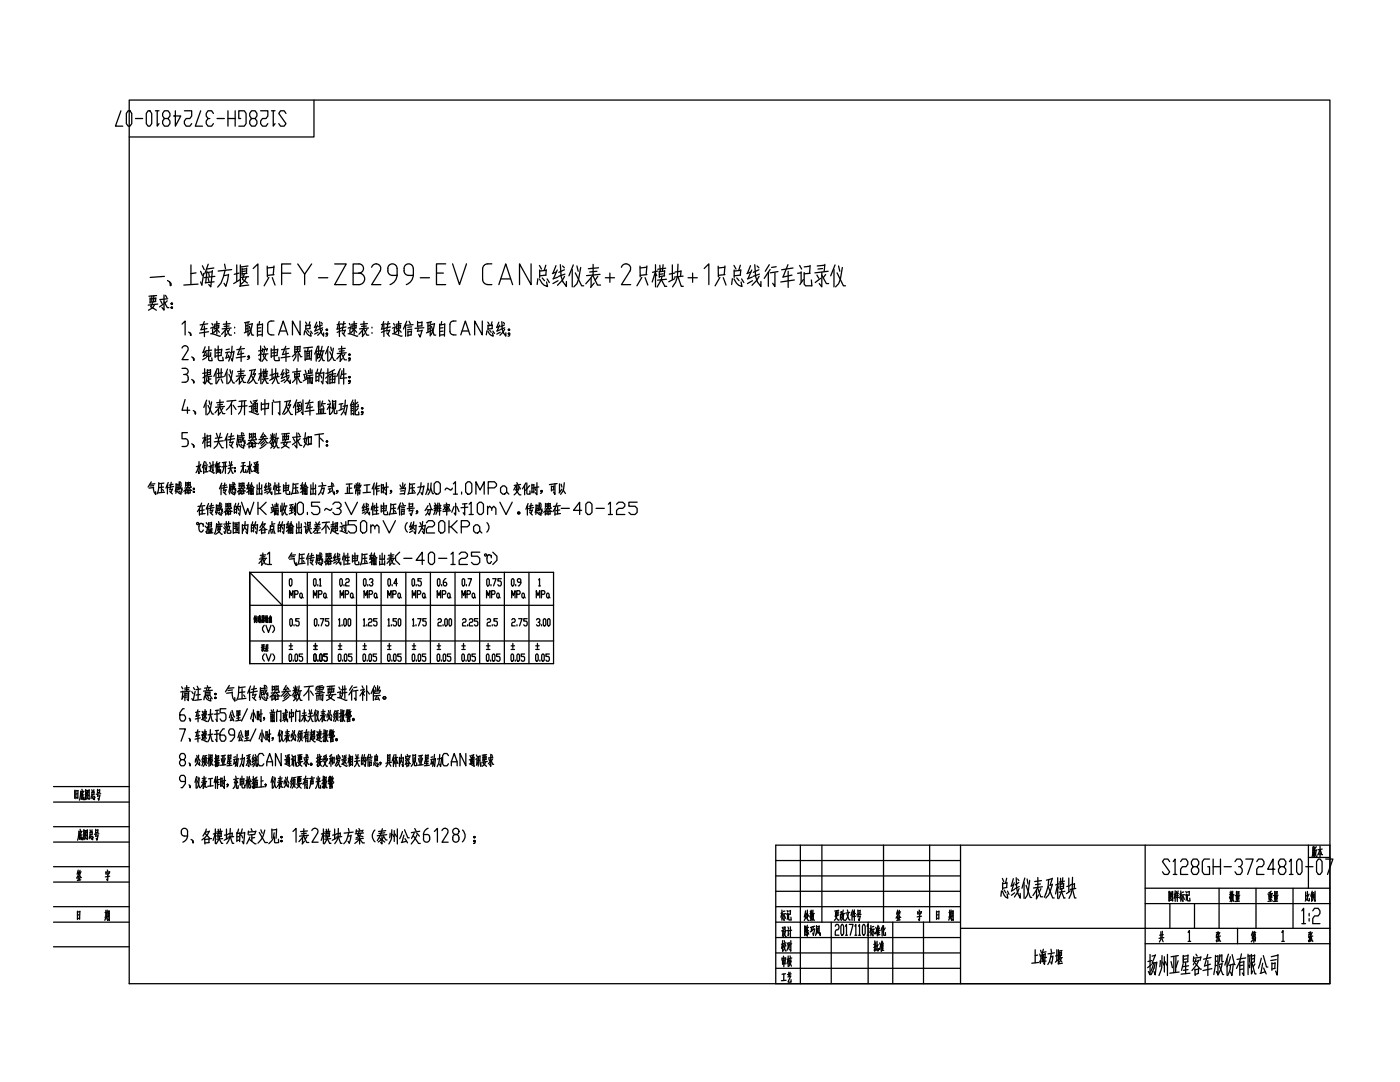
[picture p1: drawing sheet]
<svg xmlns="http://www.w3.org/2000/svg" width="279mm" height="216mm" viewBox="0 0 279 216" stroke-linecap="round" stroke-linejoin="round" font-family="sans-serif">
<defs><g id="words">
<text font-size="8.4" x="28.9" y="58.6">一、上海方堰1只FY-ZB299-EV CAN总线仪表+2只模块+1只总线行车记录仪</text>
<g font-size="4.4">
<text x="56.8" y="120.6">MPa</text>
<text x="67" y="120.6">MPa</text>
<text x="71.6" y="120.6">MPa</text>
<text x="86.4" y="120.6">MPa</text>
<text x="101.2" y="120.6">MPa</text>
<text x="106.2" y="120.6">MPa</text>
<text x="54.7" y="131.2" transform="rotate(-90 54.7 131.2)">误差</text>
</g>
</g></defs>
<!-- layer: 0 -->
<g fill="none" stroke="#000" stroke-width=".25">
<path d="M25.8 20h239.6v176.3h-239.6zM62.7 20v7.3h-36.9M24.1 22.1l-1.1 3.1h1.5M25.6 22.1h.3l.4 .5v2.1l-.4 .5h-.3l-.4-.5v-2.1zM27 23.7h1.5M29.6 22.1h.3l.4 .5v2.1l-.4 .5h-.3l-.4-.5v-2.1zM31 22.1h.7M31.4 22.1v3.1l.3-.5M32.8 23.7l-.3-.6v-.5l.3-.5h.7l.4 .5v.5l-.4 .6h-.7l-.3 .5v.5l.3 .5h.7l.4-.5v-.5l-.4-.5M35 22.1v3.1l1.1-2.1h-1.5M36.8 22.1h1.5v1l-.4 .6h-.7l-.4 .5v.5l.4 .5h.7l.4-.5M40.1 22.1l-1.1 3.1h1.4"/>
<path d="M41.9 23.7h-.4l-.3 .5v.5l.3 .5h.7l.4-.5M42.6 22.6l-.4-.5h-.7l-.3 .5v.5l.3 .6M43.3 23.7h1.5M45.5 23.7h1.4M45.5 22.1v3.1M46.9 22.1v3.1M48 23.7h-.3v-1.6h1.1l.3 .5v2.1l-.3 .5h-1.1M50.2 23.7l-.4-.6v-.5l.4-.5h.7l.4 .5v.5l-.4 .6h-.7l-.4 .5v.5l.4 .5h.7l.4-.5v-.5l-.4-.5M52 22.1h1.5v1l-.4 .6h-.7l-.4 .5v.5l.4 .5h.7l.4-.5M54.2 22.1h.7M54.5 22.1v3.1l.4-.5M57.1 22.6l-.4-.5h-.7l-.4 .5 1.5 2.1-.4 .5h-.7l-.4-.5"/>
<path d="M10.7 157h15.1M14.9 157.7v1.6M15.1 157.7v1.7M15.5 158.4h-.4M15.5 159.1l-.4 .1M15.6 157.7l-.1 1.6M15.6 157.8h-.5M16.1 157.8l-.3 1.9M16.2 158.2v1.2M16.3 157.5l.1 .4M16.4 159.3l.1 .2M16.4 159l-.2 .5"/>
<path d="M16.5 158.2l.3 1.4v-.5M16.6 158.1l-.4 .3M16.7 158.6l-.5 .1M16.8 157.9l-.7 .1M17.1 159.4l.6-.1 .1 .2M17.1 157.6v2M17.3 158.3l.5 .4M17.3 159l.2 .3M17.4 158.7l.1 .2M17.5 157.9l-.3 .5M17.6 158.1h-.2M17.6 158l-.5 .9"/>
<path d="M17.8 157.6v1.9M17.8 157.7l-.7 .1M18.2 158.8v.6M18.3 158.9l.3 .6 .3 .1-.1-.5M18.3 157.6l.2 .3M18.3 158v.7M18.5 158.8l.2 .2M18.7 157.6l-.1 .5M18.8 158.1h-.5M18.8 158l-.1 .5-.4 .1M18.8 158.9l.2 .3M19.5 157.5v.8"/>
<path d="M19.5 158.5v.4M19.9 157.7h-.4M19.9 157.6v.5M19.9 158.1l-.4 .1M19.9 158.8l-.5 .1M19.9 158.7l-.2 1-.1-.4M20.1 158.4l-.9 .1M10.7 176h15.1M10.7 172.9h15.1M10.7 168h15.1M10.7 165h15.1M10.7 160h15.1"/>
<path d="M15.5 175.1l.1 .4M15.6 173.6l-.2 .8M15.6 174l.1 .4M15.7 175.1l.1 .3M15.8 174.4l.3 .7h.1M15.8 165.8l-.3 1.8M15.8 174.3l-.5 .9M15.8 174l-.3 .1M15.9 166.2v1.2M15.9 174.8l-.4 .1M16 173.7l-.2 .6M16 175l-.1 .6"/>
<path d="M16 174v.4M16 165.5l.1 .3M16 167.2l.2 .3M16.1 167l-.3 .5M16.1 166.2l.1 .9 .2 .5v-.5M16.1 175.6l-.7 .1M16.2 174l-.3 .1M16.3 166.1l-.4 .3M16.4 166.6l-.5 .1M16.4 165.9l-.6 .1M16.7 167.4l.7-.1v.1M16.7 165.6v2"/>
<path d="M17 166.3l.4 .4M17 167l.2 .2M17 166.7l.2 .2M17.1 165.9l-.3 .5M17.2 166.1h-.2M17.3 166l-.5 .9M17.4 165.6v1.9M17.4 165.7l-.7 .1M17.9 166.8l-.1 .6M18 166.8l.1 .4 .4 .4-.1-.5M18 165.6l.1 .3M18 166v.7"/>
<path d="M18.1 166.8l.2 .2M18.4 165.6l-.1 .4M18.4 166.5l-.4 .1M18.4 166l-.4 .1M18.4 166v.5M18.5 166.8l.1 .4M19.1 165.5v.8M19.2 166.4l-.1 .4M19.5 165.6l-.4 .1M19.5 165.6v.5M19.5 166.1l-.4 .1M19.5 166.8l-.4 .1"/>
<path d="M19.6 166.7l-.2 1-.2-.4M19.7 166.4l-.9 .1M21.2 173.9l-.1 .5M21.4 173.6l.1 .3M21.5 174.6v1.1l-.2-.3M21.7 174.3l-.5 .1M21.7 174.2l-.2 .5M21.9 174l-.7 .1M21.9 173.9l-.1 .4M21.9 174.8l-.9 .2M154.8 168.6h110.6v27.7h-110.6zM154.8 171.7h36.9"/>
<path d="M154.8 174.8h36.9M154.8 177.8h36.9M159.7 168.6v27.7M164 168.6v15.4M176.3 168.6v15.4M185.5 168.6v15.4M191.7 168.6v27.7M199.9 177.8l-.1 1M200.1 177.8l.3 .8 .3 .4 .4 .2-.1-.8M200.1 175.3l.2 .6M200.1 176.1v1.4M200.4 177.6l.3 .5"/>
<path d="M200.9 175.2l-.2 1M201 176.2l-.9 .1M201 176.1l-.1 1-.8 .1M201.1 177.8l.3 .7M202.2 175.3l-.4 1.5M202.3 176.5l-.5 .3M202.4 176.1l-.5 1.7M202.5 177.5l-.7 .3M202.5 178.1l-.7 .6M202.8 175.1l.1 2.2 .2 1 .5 .9v-.9M203.1 175.4l.2 .3M203.3 176.1l-.7 .5"/>
<path d="M203.4 177.3l-1 1.7M203.4 176.9l-.8 .4M204.4 176.1v3.2M204.5 175.2l-.6 2M204.8 176.7l.8 2.4h.3M205 175.4l.2 1M205.5 175.7l-.3 2.1-.2 .9-.4 .6M206.9 177.7v1.6M207.1 177.2l.6 1.8h.4M207.1 175.1v2l-1 1.6M207.3 178.6l-.5 .8M207.6 176.4l-.9 .1"/>
<path d="M207.7 177.3l-.3 .7M207.8 175.7l-1.3 .2M208 176.9l-1.7 .3M208.7 178.3l-.3 .7M209.2 176.9l.9 2.3h.3M209.3 175.6l-.1 1.3-.5 1.5M210 175.3l-1.2 .3M210 176.5l-.5 .2M210 175.2l-.4 1.4M210 176.4l-.8 2.2-.5 .6M211.1 176.8l.2 .4M211.1 176.5l-.4 1.9"/>
<path d="M211.1 175.1v4.2M211.4 176.3l-.7 .3M211.6 176.3v1.2M211.7 175.2v1.1M211.9 178l.4 1.2h.3M211.9 177.3v.6l-.6 1.4M212.1 176.9h-.5M212.1 175.1l-.1 1.2M212.3 176.3l-.7 .2M212.3 176.2l-.1 1M212.3 177.2l-.7 .2M212.4 175.8l-1 .2"/>
<path d="M212.5 177.8l-1.1 .2M213.3 175.2v2.8M213.6 177.8l-.8 .5M213.6 176.7l-.7 .2M214 175.1v2.3l-.3 1-.4 .9M214 177.4l.5 1.8h.2M214.4 176.4l-.7 .1M214.4 176.3v1M214.7 177.3l-1.1 .2M228.5 177.2h36.9M228.5 168.6v27.7M233.3 179.7l.7-.1v.1"/>
<path d="M233.3 177.8v2M233.4 171.9l-.3-.5h-.7l-.4 .5 1.4 2.1-.3 .5h-.7l-.4-.5M233.6 178.5l.4 .5M233.6 179.3l.2 .2M233.6 179l.2 .2M233.7 178.1l-.3 .6M233.8 178.3l-.2 .1M233.9 178.3l-.5 .8M234 177.9v1.9M234 178l-.7 .1M234.2 171.9l.3-.5v3.1M234.2 174.5h.7"/>
<path d="M234.5 177.7v2.2M234.5 178.4l-.2 .9M234.5 178.6l.2 .3M234.7 178.3l-.4 .1M234.8 177.9l.1 .3M235 178.4v1.5M235.1 177.8l-.1 .5M235.1 178.7h-.3M235.2 178.3l-.5 .1M235.3 179.1h-.6M235.6 171.9l.4-.5h.7l.4 .5v.5l-.4 .5h-.7l-.4 .5v1.1h1.5M235.7 177.8v2"/>
<path d="M235.7 178.8v-.3l-.3 .7M235.8 178.3l-.4 .1M236 178.9l-.3 .6M236.1 178.5v1.4l-.2-.4M236.2 178.9l.2 .6M236.2 178l-.3 .1M236.4 178.5l-.6 .1M236.7 177.9l.1 .3M236.8 178.5l-.3 .1M236.8 178.5v1M236.9 179.2l-.2 .4M237 178.5l.1 1.3h.4l-.1-.6"/>
<path d="M237.3 177.9v.7l-.3 .1M237.3 177.9l-.3 .1M238.1 172.9l-.3-.5v-.5l.3-.5h.8l.3 .5v.5l-.3 .5h-.8l-.3 .5v.6l.3 .5h.8l.3-.5v-.6l-.3-.5M241.4 171.4h-1.1l-.3 .5v2.1l.3 .5h1.1v-1.6h-.4M242.1 172.9h1.5M242.1 171.4v3.1M243.3 177.2v8M243.6 171.4v3.1M244.3 172.9h1.4M245.5 178l.1 .3M245.6 179l-.1 .5 .3 .2M245.7 177.8v1.1"/>
<path d="M245.7 178.5l-.3 .6M245.7 178.5l.1 .3M245.8 179.1l-.4 .1M245.8 179l-.3 .9M245.8 177.9v.5M245.9 178.8l.3 1h.1M245.9 178.4l-.5 .1M246 177.8l-.2 1.2M246.1 178.5l-.1 1-.2 .4M246.3 178.5h-.4M246.5 171.9l.3-.5h.8l.3 .5v.5l-.3 .5h-.4M246.7 178.8v.6"/>
<path d="M246.8 177.8v.7M247 178.9v.9M247.1 179.1h-.3M247.2 178.2h-.4M247.2 177.9l-.4 .1M247.2 178.9h-.5M247.2 179.5l-.5 .1M247.3 177.9l-.1 .5h-.4M247.3 178.8l-.1 .5-.5 .1M247.4 179.8l-.8 .1M247.4 178.6l-.9 .1M247.6 172.9l.3 .5v.6l-.3 .5h-.8l-.3-.5"/>
<path d="M248.6 171.4h1.5l-1.1 3.1M250.7 177.2v8M250.8 171.9l.4-.5h.7l.4 .5v.5l-.4 .5h-.7l-.4 .5v1.1h1.5M253.2 178.5l.1 .8M253.5 178v1.8M253.7 178.9h-.4M253.7 177.8l-.5 .3M253.8 178.5l-.6 .1M253.8 179.5h-.6M253.8 178.4v.7M253.8 179.1l-.5 .1M254 178.3l-1 .1"/>
<path d="M254 179.8l-.9 .1M254.4 178.8v.6M254.4 177.8v.7M254.4 173.4h-1.4l1.1-2v3.1M254.6 178.9v.9M254.8 179.1h-.3M254.8 178.2h-.4M254.9 177.9l-.5 .1M254.9 178.9h-.5M254.9 179.5l-.6 .1M254.9 177.9v.5h-.5M254.9 178.8v.5l-.5 .1"/>
<path d="M255 179.8l-.8 .1M255.1 178.6l-1 .1M255.5 172.9l-.3-.5v-.5l.3-.5h.7l.4 .5v.5l-.4 .5h-.7l-.3 .5v.6l.3 .5h.7l.4-.5v-.6l-.4-.5M257.3 171.9l.4-.5v3.1M257.3 174.5h.7M258 177.2v8M259.1 171.4h.4l.3 .5v2.1l-.3 .5h-.4l-.3-.5v-2.1zM260.6 178v1.6M260.6 172.9h1.4M260.8 178.7l-.2 .1M260.9 179.4l-.4 .4M260.9 177.9v1.7l.2 .2h.2v-.5"/>
<path d="M261.1 171.1h4.3M261.1 168.6v8.6M261.2 178.4l-.3 .6M261.8 178.2v1.7M261.9 177.8l-.3 1M261.9 178.8l.1 .3M262 169l-.1 1.9M262 178.2l-.2 .9M262.2 178.5l-.3 1.2M262.2 170l-.2 .1M262.2 170v.7M262.2 178.5l-.2 .1"/>
<path d="M262.2 168.9v.8M262.2 178.1l-.3 .1M262.3 169.7h-.3M262.3 178.3v1M262.4 169l-.2 2M262.4 170l.3 .9h.1M262.5 177.8v2.1l-.2-.4M262.7 169.6l-.3 .1M262.7 169.6l-.4 1.4M262.7 169l-.3 .3M263.1 171.4h.4l.3 .5v2.1l-.3 .5h-.4l-.4-.5v-2.1zM263.4 169.5l-.4 1.1"/>
<path d="M263.4 168.9v2.1M263.5 169.5l.3 1h.1M263.7 170.4h-.5M263.9 169.4l-.9 .2M264.6 171.4h1.4l-1.1 3.1M10.7 184h15.1M10.7 180.9h15.1M10.7 188.9h15.1M15.5 181.8v1.7M15.8 182.5l-.3 .1M15.9 183.2l-.4 .1M15.9 181.9l-.4 .1"/>
<path d="M15.9 181.8v1.6M21.1 181.6v1.4M21.1 183.1l-.2 .5M21.3 183.1l.1 .3M21.3 182.3l-.2 .1M21.3 182.6l-.2 .1M21.4 181.6l-.1 1.3M21.5 182l-.5 .1M21.5 182.9l-.6 .1M21.6 181.8v1M21.8 182.8h-.2l-.1 .9M21.8 182.3h-.2"/>
<path d="M21.8 181.8v1.9l-.1-.2M21.8 181.8l-.2 .1M154.8 184h36.9M154.8 180.9h36.9M154.8 187.1h36.9M154.8 190.1h36.9M154.8 193.2h36.9M156 181.6v2M156.1 191.2l.7-.1-.1 .3M156.1 191.1l-.1 .5M156.1 185l.2 .4M156.2 182.6l-.2-.3-.2 .7"/>
<path d="M156.2 187.7v2.1M156.2 191.5v.9M156.2 182.1l-.3 .1M156.2 188.4l-.2 .8M156.2 188.5l.1 .2M156.2 185.7h-.2M156.2 185.6v1M156.3 183.4l.2 .2M156.3 188.3l-.3 .1M156.3 190.8l.1 .3M156.3 182.7l-.2 .6M156.4 186.3l-.3 .5"/>
<path d="M156.4 194.3v1.4M156.4 191.3v1.6M156.4 186.1l.4 .8h.1M156.4 188.9l.4 .8h.1M156.5 185.4l-.2 .5M156.5 185v.4M156.5 182.4v1.2M156.5 187.7l.1 .3M156.5 188.4l-.2 .6M156.6 182.7l.2 .5M156.6 191.9l-.4 .1M156.6 181.8l-.3 .1"/>
<path d="M156.7 192.2l-.5 .1M156.7 188.3l.2 .5M156.7 185v.6l.2 .1M156.7 191.6l-.5 .1M156.7 185l-.2 .1M156.7 188.6l-.5 1.2M156.7 191.5v.9M156.7 185.9h-.3M156.8 185.8l-.5 1.2M156.8 194.3l-.7 .1M156.8 182.3l-.6 .1M156.9 195.6l-1 .1"/>
<path d="M156.9 188.1l-.5 .2M157.1 181.7l.1 .3M157.2 182.4h-.3M157.2 182.3v.9M157.2 188.3l.3 1.1M157.3 185l.1 .3M157.3 190.8v2.1M157.3 191.4l-.2 .9M157.3 191.5l.2 .3M157.3 183l-.2 .4M157.3 185.6l-.2 .1M157.3 185.6v1.1"/>
<path d="M157.4 182.3l.1 1.3h.4l-.1-.6M157.4 194v.7M157.4 186.3l-.1 .4M157.5 191.3l-.4 .1M157.5 188.2h-.4M157.5 188.1l-.4 1.5M157.6 188.6l.1 .4M157.7 194l-.1 .7M157.7 190.7v.4M157.7 191.3l-.2 .5M157.7 192.3l.3 .5M157.7 181.7l-.3 .1"/>
<path d="M157.7 184.9v2.1M157.8 194.8l-.6 .1M157.8 182.4h-.4M157.8 181.7l-.1 .7M157.8 191.7l-.3 .1M157.8 194.7l-.5 1.3h.6v-.5M157.8 187.7v2.1l-.2-.3M157.9 191.5l-.4 .9M157.9 194.3l-.8 .2M157.9 191.8l-.5 1.1M158 185.6l-.5 .1M158 188.3l-.5 .1"/>
<path d="M158 191.2l-.5 .1M160.6 184.7v2M160.7 182.6l.6 1.1 .1-.1M160.8 181.7l-.3 1.3M160.8 184.9h-.2M160.8 184.8l-.1 .5 .1 .7-.1-.2M160.9 182.3l-.2 .1M161 182.2l-.5 1.5M161 185.9l-.3 .7M161.1 185.3v1.5l-.1-.3M161.1 181.6v1.6M161.1 184.6l-.2 1.1"/>
<path d="M161.2 182.4l.2 .4M161.2 185.9l.2 .5M161.3 185.7l-.4 .1M161.4 185l-.5 .1M161.7 181.8l.1 .3M161.9 182.8l-.1 .4 .3 .3M161.9 182.3l.2 .3 .3 1h.1M161.9 181.6v1.1M161.9 182.3l-.3 .6M161.9 185v.8M162 182.8l-.3 .9M162 182.9l-.3 .1"/>
<path d="M162.1 181.7l-.1 .5M162.1 185l-.4 .1M162.1 182.2l-.4 .1M162.1 185.7l-.4 .3M162.2 181.6l-.1 1.2M162.3 184.9l-.1 .6M162.4 182.3l-.1 .6-.3 .8M162.5 182.3l-.3 .1M162.6 185.4l-.4 .1M162.6 185.3l-.3 1.4-.1-.5M162.6 184.8l-.5 .1M163 184.7l-.1 1.1-.1 .9"/>
<path d="M163.1 185.4l.3 .9M163.3 185.3h-.3M163.4 185.2l-.5 1.2M163.5 184.7v1.2l.2 .8v-.6M163.5 184.9h-.5M165.9 184v12.3M166.7 182.8l.6 .8h.2M166.7 184.8l.2-.3h.3l.2 .3-.2 .7h-.3l-.2 .4v.7h.7M166.8 182v.8l.5-.2M166.8 182.1l.5-.1-.1 .6M167 181.7a1.71 1.71 0 0 1-.5 1.9M167.2 182.3l-.4 .1"/>
<path d="M167.4 181.6l-.8 .2M167.7 182.4v1M168 184.5h.2l.2 .3v1.5l-.2 .3h-.2l-.2-.3v-1.5zM168 182h-.3M168 181.9v.5l-.3 .1M168 183l-.3 .4M168.1 182.6l.3 1h.2M168.3 181.6l-.3 1.2M168.4 182.3a1.67 1.67 0 0 1-.5 1.3M168.5 182.3l-.4 .1M168.7 184.8l.2-.3v2.1M168.7 186.6h.4"/>
<path d="M169 182.4l.5 1.2h.2M169.1 181.6l.1 .4M169.3 182.1a2.2 2.2 0 0 1-.6 1.6M169.5 184.5h.8l-.6 2.1M169.6 182.1l-.8 .1M170 182v1.6M170.2 181.6l-.4 1.1M170.3 181.8l-.1 1M170.5 181.6v2.1M170.6 184.8l.2-.3v2.1M170.6 186.6h.4M170.7 182.3l-.4 .1"/>
<path d="M170.8 182.8l-.7 .1M171.2 181.6v.7M171.3 182.5l-.1 .4M171.4 184.8l.1-.3v2.1M171.4 186.6h.3M171.6 181.7l-.4 .1M171.7 181.6l-.1 .6M171.7 182.2h-.5M171.7 182.8l-.5 .2M171.7 182.8l-.2 1-.2-.4M171.8 182.4l-.8 .1M172.3 184.5h.2l.2 .3v1.5l-.2 .3h-.2l-.2-.3v-1.5z"/>
<path d="M173 184.8l.2-.3v2.1M173 186.6h.4M173.3 184v12.3M173.8 184.7v2M173.9 185.7l-.1-.3-.2 .7M173.9 185.2l-.3 .1M174.1 186.4l.1 .3M174.1 185.8l-.2 .6M174.2 185.4v1.3M174.3 185.8l.2 .5M174.4 184.9l-.4 .1M174.5 185.4l-.5 .1"/>
<path d="M174.6 187.7v2.1l-.2-.2M174.7 188.8l-.3 .3M174.7 188.3l-.3 .2M174.8 188v1.6M174.8 185l.1 .3M174.9 188.7l-.1 .1M174.9 189.4l-.1 .2M175 185.3l-.2 1.1-.1-.3M175 187.8l.1 1.9h.2v-.4M175.1 185.3v1.5M175.2 184.6l-.2 1M175.2 188.5l-.2 .4"/>
<path d="M175.4 185.3v1.2M175.4 184.8v.4M175.5 186.1h-.3M175.5 185.6l-.3 .1M175.5 185.2l-.4 .1M175.6 188.2l.1 .3M175.6 186.5l-.5 .1M175.8 188.5l-.2 1-.1-.2M175.9 188.4v1.5M176 187.8l-.2 .9M176.1 185.1v1.7M176.1 187.9l.1 .4"/>
<path d="M176.1 188.4v1.3M176.2 184.7l-.4 1M176.3 189.2h-.3M176.3 188.8h-.3M176.3 184.7l.1 1.9h.3v-.5M176.3 188.3l-.4 .1M176.4 189.6l-.5 .1M176.7 185.2l-.5 .8M178.2 184v12.3M179.1 183.1v.3M179.2 181.6l-.3 .8M179.2 182v.4"/>
<path d="M179.2 183l.1 .4M179.3 182.3l.3 .8h.2M179.3 182.2l-.5 1M179.3 182h-.2M179.4 182.8h-.3M179.5 181.6l-.1 .6M179.5 183l-.1 .6M179.5 182l.1 .4M179.6 183.5l-.6 .1M179.7 182h-.3M183.2 181.9l-.1 .5M183.4 181.6l.1 .3"/>
<path d="M183.5 182.5v1.2l-.2-.3M183.7 182.3l-.5 .1M183.7 182.2l-.2 .4M183.9 182h-.7M183.9 181.9l-.1 .4M183.9 182.8l-.9 .2M184.3 184v12.3M186.9 181.8v1.7M187.3 182.5l-.4 .1M187.4 183.2l-.5 .1M187.4 181.9l-.5 .1M187.4 181.8v1.6"/>
<path d="M189.5 181.6v1.3M189.5 183.1l-.2 .5M189.7 183.1l.1 .3M189.7 182.3h-.2M189.7 182.6h-.2M189.8 181.6l-.1 1.3M189.9 182l-.5 .1M189.9 182.9l-.6 .1M190 181.8l-.1 1.9M190.2 182.3h-.2M190.2 182.7l-.2 .1M190.2 181.7v2l-.1-.2"/>
<path d="M190.2 181.8h-.2M191.7 185.2h73.7M206.6 189.5v2.6M207.1 190.6l-.5 .1M207.3 192.1l-1.4 .1M207.5 190.4l.2 .5M207.7 189.6l.1 .5M207.8 190.6l-.2 1.6-.1-.4M208.1 190.3l-.1 1.6M208.2 191.3l.1 .4M208.2 189.4l-.3 1.3M208.3 190.6v.4"/>
<path d="M208.6 190.4l-.5 .1M208.6 190.3l-.1 2.1-.2-.3M208.8 189.9l-.7 .2M208.8 191.8l-.9 .1M208.8 191l-1 .2M209.7 189.4l.2 .6M209.8 190.2l-.4 1.7-.3 .6M210.1 190.8l-.4 .1M210.1 190.8l-.2 1.6-.2-.5M210.4 190.1l-1.2 .2M210.9 189.5v2.2M211.1 190.6l-.4 .2"/>
<path d="M211.2 191.4l-.6 .6M211.2 189.5v2.8M211.4 190v.9M211.6 190.7l-.2 .7 .5 .5M211.7 190.3l-.3 .1M211.8 191.1l-.1 .6-.4 .4M211.8 190l-.4 .1M211.8 189.9v.7l-.4 .1M211.9 189.7l-.7 .1M212 191.1l-.7 .1M212 192.2l-.8 .1M228.5 180.3h36.9"/>
<path d="M228.5 188.3h36.9M229.5 190.4v4.1l-.3-.6M229.8 192.5l-.8 .6M229.9 191.7l-.8 .2M230.2 192.2l-.5 1.6M230.6 190.6l-.7 .2M230.6 192.1l-.3 1.1-.5 1.3M230.6 190.5l-.7 1.7 .9-.1M230.9 192l-.4 2.5-.2-.6M231.6 191.7l-.1 1.2M231.7 185.9v1.3M231.7 187.4l-.3 .6"/>
<path d="M231.9 187.3l.2 .6M231.9 190.7l-.1 2.4-.5 1.6M232 185.8l-.1 1.3M232 192l.3 .6M232.2 186.5l-.8 .1M232.3 187.1l-1 .1M232.4 190.9v3.1M232.6 191.9l.2 .7M233 190.4v4.3M233.5 180.3v4.9M233.7 191.9l.3 1.2M234.3 190.9v3.2"/>
<path d="M234.7 190.8l-.1 3.2M235.1 191.7l-.4 1.3M235.2 190.7l-1.5 .2M235.3 194l-1.8 .2M236.1 192.3l-.3 1.3M236.2 190.6v1.5M236.6 192.1v2.2M236.8 191.3l-.6 .1M237.1 191.9l-.9 .1M237.1 193.5l-.9 .1M237.1 190.5l-.1 1.4M237.1 190.7l-.9 .1"/>
<path d="M237.1 186l.3-.3v2.1M237.1 187.8h.5M237.2 192.7l-1.1 .2M237.5 194.2l-1.8 .2M238.2 190.9v1M238.4 180.3v4.9M238.5 193.3v1.4M238.6 192.2l1 1.2h.2M238.7 190.4l.2 .4M238.7 191.4l-.5 1.1M239.2 191.7l-.7 .2M239.2 193.3l-.7 .2"/>
<path d="M239.2 194.2l-.7 .2M239.2 193.2l-.1 1M239.3 191.6l-.5 .9-.9 1.2M239.7 191l-1.5 .2M239.7 190.9l-.2 .8M241 190.4l-.6 2.3M241.1 191.7v3M241.6 192.4l-1.2 .4M241.7 191.1l-1.5 .3M241.9 193.3l-1.8 .4M242.6 190.6l-.1 2.2-.3 1.7M242.8 186.4l-.1 .7"/>
<path d="M242.9 192.6l-.4 .1M242.9 191.8h-.3M243 186.9l-.2 1-.1-.3M243 187h-.2M243 186.1h-.3M243 186v.5h-.2M243.1 190.7v3.8l-.4-.6M243.1 190.8l-.5 .1M243.1 185.9v1.8M243.2 186.8l.2 1h.2M243.3 187.5l-.2 .3M243.3 192.7l.7 1.8h.2"/>
<path d="M243.4 190.5v1.2l-.3 .6M243.4 186.1l-.3 .6M243.6 186.8l-.6 .1M243.8 190.5v1.3l.3 .1M243.8 190.7l-.4 .1M243.9 192.3l-.6 .1M243.9 192.2l-.3 1.3-.5 1.1M244.9 191.3v3.3M245.2 190.4l-.8 2.2M245.6 190.9l-.7 2M245.6 192.6l-.1 .8-.5 1.3M245.9 190.5l.5 2h.1"/>
<path d="M246.1 192.4l-.8 .2M246.1 192.3l-.2 2.4-.3-.7M247 185.2v3.1M247.4 191.9v2.7M247.8 190.3l-.4 1.6-.6 1.3M248.1 192.6l-.7 .1M248.1 193.3l-.7 .2M248.2 191.8v2.9l-.3-.6M248.2 191.9l-.8 .2M248.6 191.1l-1.7 .3M249.1 190.4v4.1M249.5 190.6l-.1 2.5-.2-.5"/>
<path d="M249.5 190.7l-.4 .1M249.8 190.4v3.9l.2-.5M249.9 192.1l.6 2.2h.2M249.9 186.8v.4M250 186.2l.1 .3M250 185.9l-.2 .7M250.2 191.3l-.4 .1M250.2 187.2l-.5 .7M250.2 186.1l-.3 .1M250.2 186.6v1.4M250.4 186.2l.1 .3M250.4 190.5l-.1 1.5-.5 .1"/>
<path d="M250.4 190.6l-.6 .2M250.4 185.9l-.2 .6M250.5 192.3l-.4 .6M250.5 186.5l-.6 .1M250.5 186.5v.3l-.6 .1M250.6 187.2h-.7M250.6 187l-.1 .8-.1-.3M250.6 186.1l-.3 .1M251.7 191.2l-.6 2M252 192.2l-.4 2M252.1 190.7l.7 2.3h.2M252.2 193.2l.5 1.1"/>
<path d="M252.5 193.9l-1 .3M253.8 192.1v1.5M254.5 193.2l-.7 .1M254.5 192.1l-.1 1.1M254.5 192.2l-.7 .1M254.7 191.5l-1.1 .2M255 190.5l-.1 4.1-.3-.8M255 190.6l-1.3 .3M255.8 186l.3-.3v2.1M255.8 187.8h.5M259.8 181.7l.4-.5v3.1M259.8 184.3h.7"/>
<path d="M261.2 186.4v.7M261.3 182.3v.5M261.3 183.3v.5M261.4 186.9l-.1 1-.2-.3M261.4 187h-.2M261.4 186.1h-.3M261.4 186v.5h-.2M261.6 185.9v1.8M261.6 186.8l.3 1h.1M261.8 187.5l-.3 .3M261.9 186.1l-.3 .6M262 181.7l.3-.5h.8l.3 .5v.6l-.3 .5h-.8l-.3 .5v1h1.4"/>
<path d="M262 186.8l-.5 .1"/>
</g>
<!-- layer: AM_6 -->
<g fill="none" stroke="#000" stroke-width=".25">
<path d="M32.7 58.9v3l-.4-.6M30.1 61.2l1.1 .7M30.5 61.4l-.9 .5M34.1 61.4l.2 .1 .1-.1M36.3 64.7l.6-.6v2.7M36.3 73.5h.6a.65 .65 0 0 1 .6 .8 .65 .65 0 0 1-.9 .4M36.9 74.7a.8 .8 0 0 1 .7 .8 .8 .8 0 0 1-.7 .8h-.6M36.9 69h-.2l-.4 .4M36.9 79.7l-.6 2.2h1.6M37 69l.5 .3v.6M37.5 69.9l-1.2 1.9h1.3M37.6 66.3a.63 .63 0 0 1 .5 .6l-.1-.4"/>
<path d="M38.3 71.2a.59 .59 0 0 1 .4 .6l-.1-.4M38.3 75.7a.59 .59 0 0 1 .4 .7l-.1-.4M40.8 64.2l-.7 1.6 1.2-.2M40.8 65.1v2.1M40.8 73.6v3l-.2-.4M40.9 69.2l-.4 1.1M41 70.1l-.5 .3M41.2 71.3l-.7 .5M41.2 70.8l-.6 .3M41.2 69.9l-.6 1.1M41.2 74.9l-.7 .5M41.2 74.4l-.7 .1"/>
<path d="M41.2 75.8l.8 .8h.4M41.2 79.8l-.5 1.5M41.3 75.4l-.4 1.2M41.3 70.4v.7M41.4 73.8v1.1M41.5 64.6l-1.6 .2M41.6 66.2l-1.8 .3M41.6 75.2v1M41.7 69.1l-.1 2.7M41.7 80l.2 .7M41.9 74.3l-.5 .1M42 71l-.8 .1"/>
<path d="M42 73.8v.9l-.6 .1M42 73.8l-.6 .1M42 66.6l2 .4M42.1 70.4l-.1 .7M42.1 75.6l-.5 .1M42.2 69.9l-.9 .1M42.2 75.1l-1.1 .1M42.3 71.4v.6l-.7-.2M42.3 64.5l.2 .4M42.6 65.3l-.6 .2M42.6 65.2l-.2 1.4M42.8 65l.1 .7"/>
<path d="M42.9 69.6v1.7M43.1 74.2v2.4M43.3 65.7l-.7 .7M43.3 64.1v2.6M43.4 73.5l-.7 1.6M43.4 65.8l.4 .5M43.5 69l.2 2.9 .9 .1-.1-.7M43.6 73.6l.1 1.7M43.7 64.9l-.8 .2M43.7 65.4l-.8 .2M43.7 64.9l-.1 .5M43.8 75.6l-.6 1"/>
<path d="M43.8 64.6l-1 .1M43.9 79.8v1.4M43.9 70.3l-.8 .1M44.1 75.6l.4 .8M44.2 70.9l-1.3 .2M44.2 73.6l-.1 1.6M44.2 69.8l-1.3 .1M44.3 69.6l-.2 1.3M44.4 74.4l-1 .1M44.6 75.2l-1.3 .2M44.9 66v1.1M45.2 65.6l-1 1.1"/>
<path d="M45.2 65.6l.6 1.3h.4M45.2 64.1v1.4M45.3 74.3v2.3M45.3 66.6l-.4 .6M45.4 70.3l-.3 1.1M45.4 73.6l-.6 1.5M45.6 70.9l.2 .6M45.7 74.7l.8 1.7h.3M45.7 71.2l-.7 .3M45.7 65.1h-1M45.8 69.6l-.7 .2M45.8 65.7l-.3 .5"/>
<path d="M45.8 70.2l-.8 .2M45.9 73.8l.2 .7M45.9 64.6l-1.3 .1M46.1 65.5l-1.8 .1M46.3 69.1l-.2 2-.5 1M46.4 80l-.4 .8-.8 1M46.4 74l-.3 1.6-.2 .5-.4 .5M46.7 70.2l-.7 .2M46.7 70.1l-.3 2-.2-.5M46.8 65.3v.1M46.8 66.4v.1M47.1 79.9l-1.8 .2"/>
<path d="M47.8 75.4v1.2M48 75l-.9 1.1M48 75.1l.6 1.2h.4M48.1 73.6v1.4M48.1 69.1l-.7 1.6M48.1 70v2.1M48.2 76.1l-.5 .5M48.6 74.5l-1 .1M48.6 70.5l-1.2 .3M48.7 75.2l-.4 .5M48.8 69.5l-1.5 .3M48.8 74l-1.4 .2"/>
<path d="M48.9 71.1l-1.8 .3M49 74.9l-1.8 .2M49.1 64.4v1.9M49.1 80l-1.4 .1M49.4 64.9l-.3 .2M49.4 65.6h-.3M49.5 64.3v2.7M49.8 65.1l.5 1.8h.3M49.8 66l-1 .4M49.8 64.2l-1 .2M49.8 71.2a.44 .44 0 0 1-.4 .5M50.1 74.8l.9 1.7h.3"/>
<path d="M50.2 73.9l-.1 .9-.7 1.6M50.3 64.6l-.5 .1M50.4 64.6l-.3 1.4-.5 .9M50.9 73.8l-1.1 .1M51 74.6l-.5 .1M51 73.7l-.5 1M51 74.5l-.8 1.6-.6 .4M51.2 79.9l-.7 .1M51.3 79.8l-.4 .6M51.4 64.7v2.4M51.8 64.2l-.1 .6M52 69v3.1l-.3-.5"/>
<path d="M52.1 66.1l-.7 .1M52.1 65.4l-.7 .1M52.1 74.8l.1 .3M52.1 74.6l-.5 1.3M52.1 73.6v3M52.2 70.4l-.6 .5M52.2 69.9l-.6 .1M52.3 66.8l-.9 .1M52.3 74.5l-.6 .1M52.4 64.7l-1 .1M52.4 64.6l-.1 2.5M52.4 69.5v.7"/>
<path d="M52.6 74.5v.8M52.6 73.7l.1 .8M52.7 69.1l.2 .4M52.8 69.9l-.2 1.2 .7 .9M52.9 75.7l.4 .8h.2M52.9 79.7v3.1M52.9 75.2l-.1 .4-.5 1M53.1 70.7l-.2 .5-.6 .9M53.1 74.8l-.5 .1M53.1 73.6l-.1 .9M53.2 74.5l-.6 .1M53.3 74.4l-.1 .7"/>
<path d="M53.3 75.1l-.7 .1M53.3 69.7l-.9 .1M53.4 69.5l-.2 .5M53.4 74.1l-1 .1M53.5 70.6l-1.2 .1M53.5 75.6l-1.2 .1M54.1 69.6v1.7M54.3 73.6v2M54.5 79.8l.2 .5M54.6 75.5l-.8 .4M54.6 74.7l-.7 .2M54.7 64.1h-.6a.69 .69 0 0 0-.7 .7v1.3a.69 .69 0 0 0 .7 .7h.6"/>
<path d="M54.7 69l.1 2.9 .9 .1v-.7M55 73.5v1.7l-.7 1.4M55 75.2l.5 1.3h.2M55.1 70.3l-.8 .1M55.3 70.9l-1.2 .2M55.4 69.8l-1.3 .1M55.4 74.5l-.7 .1M55.4 69.6l-.1 1.3M55.4 74.4v.8M55.6 66.8l.9-2.7 .9 2.7M55.7 75.1l-1.1 .2M55.9 66h1.3"/>
<path d="M56.5 73.8l-.4 1M56.6 74.6l-.5 .2M56.7 74.3l-.5 1.2M56.8 75.3l-.7 .2M56.8 75.7l-.7 .4M57 69.1l-.6 1.6M57.1 70v2.1M57.1 73.6l.1 1.6 .2 .7 .5 .6v-.7M57.4 73.8l.2 .2M57.6 70.5l-1.2 .3M57.6 74.3l-.7 .3M57.7 75.2l-1 1.2"/>
<path d="M57.7 69.5l-1.5 .3M57.7 74.9l-.8 .3M57.9 71.1l-1.8 .3M58 80l-1.2 .2M58 79.9l-.5 1M58.8 74.5v.9M58.8 69.1v1.3M59.1 70.7l-.1 .5-.4 .8M59.2 70.3l-.9 .9M59.2 75.1l-.8 1.2M59.2 79.8l-.6 1.6M59.3 73.5l-.1 3.1"/>
<path d="M59.3 75.1l.6 1.2h.3M59.4 69.2l-.1 1M59.5 70.2l.5 1h.2M59.5 70.6v1.5M59.7 69.6l-.7 .1M59.7 74.5v.6M59.7 74.6l-.9 .1M59.8 75.1l-1 .1M59.9 64.1v2.7l-1.5-2.7v2.7M59.9 70.1l-1.1 .1M59.9 69.1l-1.1 .1M59.9 69.1l-.1 1"/>
<path d="M60 74l-1.6 .3M60.5 79.8v2.9l-.3-.4M60.8 75v.5M60.8 66l-.1 .8M60.9 69.9v2.1M60.9 73.9l.2 .5M61 66.1l.3 .5 .8 .5-.2-.6M61 64.3l.3 .4M61 64.9v1M61.2 74.8l-.2 .9M61.3 70.1v1.5M61.3 75.6l-.8 .4"/>
<path d="M61.3 74.6l-.7 .2M61.4 65.9l.3 .4M61.4 75.4v1.2M61.5 69.3l-.1 .8M61.6 73.9v.6M61.6 70.5l-.3 .1M61.6 71h-.3M61.7 75.4v1.1M61.8 70.1l-.1 1.5M61.8 79.8l-.6 1.6M61.8 64.2l-.2 .7M61.9 65.6h-.9"/>
<path d="M61.9 74.9l-.1 .5M61.9 64.9l-.9 .1M61.9 64.8l-.1 .8M61.9 73.6v.8M62 66.1l.3 .4M62 75.4v1.1M62.1 71.6l-1.2 .1M62.2 70l-1.3 .2M62.2 69.9l-.1 2M62.3 74.4l-.8 .1M62.3 73.8v.7M62.4 75.3l-1 .2"/>
<path d="M62.4 75.3l-.1 1.3-.2-.4M62.4 69.3l-1.8 .1M62.4 74.8l-1 .2M63.1 74.3v1.8M63.1 70v2.1M63.2 64.3l-.4 1M63.2 65.1l-.5 .2M63.4 69.1l-.6 1.6M63.4 64.9l-.5 1.1M63.4 70.6v1M63.4 73.6l-.2 .9M63.4 65.8l-.6 .3"/>
<path d="M63.5 66.3l-.7 .4M63.5 75.1l-.4 .1M63.5 75.8l-.4 .2M63.6 69v1.7M63.6 74.5l-.5 .1M63.7 74.4l-.1 1.7M63.8 64.2l.1 1.5 .2 .7 .5 .7v-.7M63.8 70.7l-.4 .1M63.8 70.6v.7M63.8 71.3l-.4 .1M63.8 80v1.4M64 70.6l.5 1.4h.2"/>
<path d="M64 70l-.7 .1M64 74.9l.2 .5M64.1 64.3l.2 .3M64.1 73.6l-.3 1.3M64.3 69.1l-.4 1.8M64.3 64.8l-.7 .4M64.4 65.7l-1 1.2M64.4 65.4l-.9 .3M64.5 70.1l-.2 .8-.3 .8-.4 .4M64.6 74.4l-.6 .1M64.6 74.3l-.2 2.3-.3-.5M64.7 70l-.6 .1"/>
<path d="M65.1 66.6h.2M65.1 65.8h.2M65.2 66.6h.1M65.2 65.8h.1M65.4 66.6l-.1 .4-.3 .1M65.4 69.8v2.3M65.4 73.6v3l-.3-.5M65.5 69.1l-.5 1.5M65.6 79.8l.3 .4M65.7 74.9l-.7 .6M65.8 70.2l.9 1.7h.2M65.8 75.1v1.5"/>
<path d="M65.8 74.4l-.8 .1M66 69.3l.2 .7M66.1 74.9l-.3 .4M66.1 75.7h-.3M66.4 74l-.1 2.4M66.4 79.9v1.6M66.5 69.5l-.2 1.5-.3 .6-.4 .5M66.8 73.8l-1 .5M66.8 76.3l-1 .1M66.8 75.6l-.3 .1M66.9 75l-.1 1.4M66.9 75.1h-.4"/>
<path d="M67 74.6l-1.2 .1M67 80l-.1 1.6M67.6 74.2v2.4M67.7 64.2l-.4 1.4M67.7 64.9v2.2M67.9 70.9v1.2M67.9 73.6l-.7 1.5M68 65.5l-.8 .2M68.1 66l-.8 .3M68.1 64.6l-.8 .2M68.1 70.5l-.9 1.1M68.1 70.6l.7 1.2h.4"/>
<path d="M68.2 69.1v1.3M68.2 74l-.2 1.3M68.3 66.4l.6 .7M68.3 71.6l-.5 .5M68.6 73.5v3.2M68.6 64.2l-.3 1.8M68.7 70l-1 .1M68.8 70.7l-.3 .5M68.9 65.9l-.7 .1M68.9 69.5l-1.4 .1M68.9 79.8l-.3 2.3-.5 .7M68.9 64.6l-.7 .1"/>
<path d="M68.9 65.9l-.4 .8M69.1 65.2l-1 .2M69.1 74.6l-.9 .1M69.1 70.4l-1.8 .2M69.2 75.4l-1.3 .1M69.5 66.6l1.7 .5 .2-.1M69.7 64.5l.2 .4M69.9 71.6l-.1 .3-.3 .1M69.9 76.1l-.1 .3-.3 .1M70 65.3l-.5 .2M70 65.2l-.2 1.4M70.2 65l.1 .7"/>
<path d="M70.4 79.8l-.4 1M70.7 65.7l-.7 .7M70.7 64.1v2.6M70.8 65.8l.4 .5M70.9 79.8v1.3l.6 .1v-.5M71.1 64.9l-.8 .2M71.1 65.4l-.8 .2M71.1 64.9l-.1 .5M71.2 64.6l-1 .1M72.4 66v1.1M72.6 65.6l-1 1.1M72.6 65.6l.6 1.3h.4"/>
<path d="M72.6 64.1v1.4M72.8 66.6l-.5 .6M73.1 65.1h-1M73.2 65.7l-.3 .5M73.3 64.6l-1.3 .1M73.5 65.5l-1.8 .1M74.2 65.3v.1M74.2 66.4v.1M76.6 64.2l-.4 1.4M76.6 64.9v2.2M76.9 65.5l-.8 .2M76.9 66l-.8 .3"/>
<path d="M77 64.6l-.9 .2M77.2 66.4l.5 .7M77.5 64.2l-.3 1.8M77.8 65.9l-.7 .1M77.8 64.6l-.7 .1M77.8 65.9l-.4 .8M77.9 65.2l-.9 .2M78.3 66.6l1.8 .5 .1-.1M78.6 64.5l.1 .4M78.8 65.3l-.5 .2M78.9 65.2l-.3 1.4M79.1 65v.7"/>
<path d="M79.5 65.7l-.6 .7M79.6 64.1v2.6M79.7 65.8l.4 .5M79.9 64.9l-.8 .2M80 65.4l-.9 .2M80 64.9l-.1 .5M80.1 64.6l-1.1 .1M80.9 64.7v2.4M81.2 64.1l-.7 1.5M81.4 66.1v1M81.6 64.1l.3 .6M82.1 66.8l-.7 .1"/>
<path d="M82.1 66.1l-.7 .1M82.1 66l-.1 .8M82.2 65.2l-.8 .1M82.2 65.7l-.8 .1M82.4 64.8l-1.3 .1M83.3 64.1v1.1M83.5 65.5l-.2 .6M84.2 64.3l-.9 .1M84.2 64.2v.8M84.2 65l-.9 .1M84.2 66l-.9 .1M84.3 65.9l-.5 1.4-.2-.6"/>
<path d="M84.6 65.4l-1.8 .1M85.4 64.4v1.9M85.8 64.9l-.4 .2M85.8 65.6h-.4M85.9 64.3v2.7M86.1 65.1l.5 1.8h.4M86.1 66l-1 .4M86.1 64.2l-.9 .2M86.7 64.6l-.6 .1M86.7 64.6l-.3 1.4-.5 .9M87.7 64.7v2.4M88.1 64.2l-.1 .6"/>
<path d="M88.4 66.1l-.7 .1M88.4 65.4l-.7 .1M88.7 66.8l-1 .1M88.7 64.7l-1 .1M88.8 64.6l-.1 2.5M91 64.1a.95 .95 0 0 0-1.1 .4l-.1 1.6a.69 .69 0 0 0 .7 .7h.5M92 66.8l.9-2.7 .9 2.7M92.2 66h1.3M96.3 64.1v2.7l-1.6-2.7v2.7M97.2 66l-.1 .8M97.4 66.1l.3 .5 .7 .5-.1-.6M97.4 64.3l.2 .4"/>
<path d="M97.4 64.9v1M97.7 65.9l.3 .4M98.2 64.2l-.2 .7M98.2 65.6h-.8M98.3 64.9l-.9 .1M98.3 64.8l-.1 .8M98.4 66.1l.3 .4M99.6 64.3l-.4 1M99.6 65.1l-.5 .2M99.7 64.9l-.5 1.1M99.8 65.8l-.6 .3M99.8 66.3l-.6 .4"/>
<path d="M100.1 64.2l.1 1.5 .3 .7 .5 .7v-.7M100.4 64.3l.3 .3M100.7 64.8l-.8 .4M100.7 65.7l-.9 1.2M100.7 65.4l-.8 .3M101.5 66.6h.1M101.5 65.8h.1M101.7 66.6l-.1 .4-.2 .1M30.2 96.1l-.6 1.1M30.6 97.2l.2 1 .3 .5v-.6M30.6 97.3l-.9 .1M30.7 96.9l-.7 .1"/>
<path d="M30.9 96.5l-.9 .1M31.7 96.3v1.2l-.3 1M32.2 96.7v1.6M32.5 97.7l.1 .3M32.6 97.2l-.8 .1M32.7 96.4l-1 .1M32.8 98.2l-1.2 .1M33.4 96.8v1.8M33.6 96.3l-.5 1.1M33.9 98.1l.5 .5M34.2 96.2l-.3 1.5M34.4 97.6l-.5 .1"/>
<path d="M34.4 97.6l-.3 .7M34.5 96.6l-.8 .2M34.7 97.1l-1.1 .2M35.1 96.5l-.1 1.6M35.2 97.9l-.1 .5M35.3 97.2v.6M35.4 98l.4 .5 .3 .1v-.4M35.7 97.2l-.4 .1M35.7 97.2v.4h-.4M35.7 98l.1 .2M35.7 96.9l-.4 .1M35.8 96.1l.1 1.2 .4 .6v-.6"/>
<path d="M35.9 96.1l.2 .2M36.2 96.9l-.5 .8M36.2 97.9l.1 .4M36.2 96.6l-1.1 .1M36.9 87.5a.8 .8 0 0 1 .7 .8 .8 .8 0 0 1-.7 .8h-.6M37 97.8v.8M37 96.2v.9M37.3 97.8h-.3M37.4 97.7v.6l-.4 .1M37.4 96.3l-.4 .1M37.4 96.8l-.4 .1M37.4 96.3v.5"/>
<path d="M37.4 86.3h-1.1v1.3h.6M37.4 81.2v1.3M37.5 97l-.3 .6-.5 .4M37.6 97.9l.4-.1-.1 .5M37.6 97.7v.8M37.6 97.3l.5 .6 .2-.1M37.6 96.2v.8M37.9 96.9l.2 .2M38 96.3h-.4M38 98.3l-.4 .1M38 96.2v.6M38 96.8h-.4"/>
<path d="M38.2 97.2l-1.3 .2M38.3 88.5a.59 .59 0 0 1 .4 .7l-.1-.4M38.6 81.9l.4 .4v.3l-.1-.4M38.6 97.5h.2M38.6 98.1h.2M38.6 97.5h.1M38.6 98.1h.1M39.6 93l-.4 .1M39.6 92.9l-.5 1.4M39.7 92.1v2.4l-.1-.4M39.7 92.9l.4 1.2h.1M40.1 92.7l-.3 .5"/>
<path d="M40.6 92.6v1.9M40.8 92.1l-.4 1.2M40.9 86.5v2.9M40.9 93.1l.1 .7M41 92.2l.2 .4M41.1 87.9l-.2-.5-.5 1.1M41.1 87.3l-.6 .1M41.1 80.5v2.3M41.3 93.1l-.2 1M41.3 86.8v2.3M41.4 92.8l-.6 .1M41.5 94.1l-.8 .1"/>
<path d="M41.5 80.9l.9 1.7h.2M41.7 93.9l1.1 .4M41.9 87.6l-.6 .1M41.9 88.2l-.6 .1M41.9 92.3l.1 .3M42 86.9l-.7 .1M42 86.9v2.3M42 88.9h-.7M42 93l-.3 .1M42 92.9l-.1 1.1M42.2 80.2l-.2 1.6-.3 .6-.4 .4M42.3 93.1v.4"/>
<path d="M42.5 92.1v2l-.2-.4M42.7 92.8l-.6 .1M43.2 92.6v1.9M43.2 86.5l.2 .7M43.3 92.1l-.4 1.1M43.4 92.5v1.6M43.5 88.1l.8 1.3h.3M43.6 94l.1 .3M43.6 81.6v1.2M43.7 87.4l-.2 .9-.2 .6-.6 .6M43.7 93.7l-.3 .5M43.7 92.5v1.1l.3 .8v-.7"/>
<path d="M43.9 81.2l-1 1.2M43.9 81.3l.6 1.2h.4M43.9 92.3l-.5 .4M44 86.4l-.2 1M44 93.1l-.6 .2M44 82.3l-.5 .5M44.1 96.9v1.8M44.3 96.4l-.5 1.1M44.3 87.3l-1.3 .1M44.4 80.7l-1 .1M44.5 81.4l-.3 .5M44.6 98.2l.5 .5"/>
<path d="M44.6 88l-1.8 .2M44.6 80.2l-1.3 .2M44.7 92.3v1l-.4 1M44.8 81.1l-1.8 .2M44.9 96.4l-.3 1.4M45 92.3v2.2M45.1 97.8l-.5 .1M45.1 97.7l-.3 .7M45.2 92.2l-.8 .1M45.2 96.8l-.8 .1M45.2 87.1v2.3M45.3 93l-1 .2"/>
<path d="M45.3 97.2l-1 .2M45.5 86.5l-.6 1.4M45.8 92.1l.1 .6M45.8 88.7l.7 .7M45.9 96.6l-.2 1.6M45.9 98.1l-.1 .5M46 93.4l.4 1h.2M46 97.4v.5M46 92.9l-.2 1.2-.3 .4M46.1 98.1l.1 .3 .6 .3v-.4M46.2 86.5l-.3 1.8M46.2 80.6v2.1"/>
<path d="M46.2 92.1l-.1 .8M46.4 97.4h-.4M46.4 97.7l-.4 .1M46.4 97.3v.4M46.4 98.1l.2 .2M46.4 92.8l-.7 .1M46.4 97.1h-.4M46.5 96.3l.2 1.1 .3 .6v-.5M46.5 88.2l-.7 .1M46.5 88.1l-.4 .9M46.5 80.9l.6 .8M46.6 93.3l-1.1 .2"/>
<path d="M46.6 87l-1 .2M46.7 96.3l.1 .2M46.8 87.5l-1.3 .3M46.8 93.4h.1M46.8 94h.1M46.8 93.3l.2 .1-.1 .1zM46.8 94h.2l-.1 .2zM46.9 97l-.5 .8M46.9 93.4h.1M46.9 94h.1M46.9 98.1l.1 .3M46.9 96.7l-1 .1"/>
<path d="M47.4 86.8l-.2 2M47.5 88.6l-.2 .6M47.6 87.7v.7M47.7 97.9v.8M47.7 88.6l.2 .4 .7 .4v-.5M47.7 96.4v.8M48 97.9l-.3 .1M48.1 87.7l-.5 .1M48.1 98.5h-.4M48.1 97.8l-.1 .7M48.1 96.5h-.4M48.1 96.9l-.4 .1"/>
<path d="M48.1 96.4v.6M48.1 88.2h-.5M48.1 87.6v.6M48.1 88.6l.2 .3M48.2 87.3l-.6 .1M48.2 86.3l.2 1.5 .5 .7v-.7M48.2 97.1l-.1 .4-.7 .7M48.3 98l.4-.1-.1 .6M48.3 80l-.1 1.3-.2 .8-.4 .5M48.3 97.8v.9M48.3 97.5l.5 .5h.2M48.3 96.3v.8"/>
<path d="M48.4 86.4l.2 .2M48.6 93v1.2h.5l-.1-.5M48.6 92.3l-.1 .9-.5 1.1M48.6 97l.2 .3M48.7 96.4l-.4 .1M48.7 87.3l-.6 1M48.7 98.5h-.4M48.7 96.4v.5M48.7 88.6l.2 .4M48.7 96.9h-.4M48.8 86.9l-1.4 .1M48.8 80v2.8"/>
<path d="M48.9 92.3l-.7 .1M48.9 97.4l-1.3 .1M49 92.9l-.9 .1M49.3 81l-1.8 .1M49.6 97.1v1.5M49.6 96.3l-.3 1.2M49.7 88.4v1M49.7 93l-.4 .1M49.7 92.9l-.5 1.4M49.7 82.2l1.7 .5 .2-.1M49.8 86.5v1M49.8 92.1v2.4l-.1-.4"/>
<path d="M49.8 92.9l.4 1.2h.2M49.9 97.4l-.6 .2M49.9 96.8l-.7 .1M49.9 97.8l-.6 .5M49.9 97.4v1.2M50 80.1l.2 .4M50.1 97.8h-.2M50.1 98.1h-.2M50.2 88.4l-.5 .1M50.2 97.4v1.3l-.1-.2M50.2 96.6l.5 .7M50.2 97.4l-.3 .1"/>
<path d="M50.2 89.1h-.5M50.2 88.3v.8M50.2 86.6l-.4 .1M50.2 92.7l-.3 .5M50.2 96.3l-.4 1M50.2 87.2l-.4 .1M50.2 86.5v.7M50.3 81l-.6 .1M50.3 80.9l-.1 1.3M50.3 97.5v.7M50.4 87.4l-.2 .4-.9 .9M50.4 97.1h-.4"/>
<path d="M50.4 88.5l.5-.1v.7M50.4 88.3v1.1M50.5 97.4v1.3l-.2-.2M50.5 87.8l.6 .7h.2M50.5 80.5v1.6M50.5 86.4v1M50.6 94l.9 .4M50.7 92.3l.1 .4M50.8 80.2l.2 .4M50.9 93.1l-.3 .1M50.9 93l-.1 1M50.9 87.3l.2 .3"/>
<path d="M50.9 86.5l-.4 .1M50.9 80.6v1.5M51 89.1l-.6 .1M51 86.5l-.1 .6M51 87.1l-.5 .1M51 92.7v1.2M51.1 81l-.4 .1M51.2 92.5l.1 .2M51.2 87.7l-1.6 .2M51.2 81.5h-.5M51.3 92.7v1.2M51.3 97.9v.8"/>
<path d="M51.3 96.7v.9M51.4 80.5l-.1 1.8-.2-.4M51.4 93.1h-.3M51.4 80.5l-.9 .2M51.4 93.4l-.3 .1M51.4 92.2l-.4 .1M51.5 92.1l-.3 .5M51.5 92.6v1.5l-.2-.3M51.5 92.7l-.5 .1M51.6 94.3l-.1 .1M51.8 96.3v2.2M52.2 80.4v1.5"/>
<path d="M52.2 97.5l-.9 .1M52.2 96.7v.9M52.2 98.5l-.9 .1M52.3 97.9l-.1 .8M52.6 87.2l-1 1.3M52.6 86.4l-.5 .8M52.7 86.7l.4 .5M52.7 87.9l-.7 .7M52.7 87.6l.6 .8h.2M52.9 88.3l-.7 .6M53 87l-1 .3M53.1 88.6l-1.2 .9"/>
<path d="M53.1 96.4l-.3 .9M53.2 97.1l-.4 .2M53.3 96.9l-.5 1 .5-.2M53.3 98.1l-.5 .2M53.4 87.5l-1.7 .2M53.6 80.5l-1.4 .2M53.6 81.5l-1.4 .1M53.6 96.3l.1 1.3 .6 1.1v-.6M53.6 80.5l-.1 1M53.8 96.5l.2 .2M54 96.9l-.6 .3M54 86.7l.2 .5"/>
<path d="M54.1 97.6l-.8 .9M54.1 97.4l-.7 .2M54.4 88.1l-.2 .7 .5 .3M54.4 80.3v2.4M54.4 86.5v1.5M54.4 87.4l-.6 .9M54.4 87.4l.4 .5M54.6 88.3l-.7 .2M54.7 88.1l-.2 .6-.5 .7M54.7 96.9l-.1 .8M54.7 86.6l-.1 .7M54.9 87.9l.5 1.5h.3"/>
<path d="M54.9 96.9l.2 .2M54.9 96.3v2.4M54.9 87.3l-1 .1M55.1 86.5l-.3 1.7M55.3 96.7l-.2 1.1M55.3 87.4l-.3 1.5-.4 .6M55.6 87.4l-.6 .1M55.6 96.4v2.1M55.8 80.1v2.7l-.3-.4M55.8 80.2h-.9M55.9 97.8l-.6 .1M56 97.1l-.8 .2"/>
<path d="M56.1 98.5l-1.1 .1M56.5 86.9v1.1M56.6 96.7v1.4M56.6 88.7l1.1 .7M56.7 82.1l-.3 .5M56.8 86.6v1.1M57 88.9l-.8 .5M57 87.8l-.4 .9M57.1 96.3v2.2l.2 .1h.6l-.1-.5M57.1 81l.9 1.7h.4M57.2 86.5v1.2M57.2 80.1l-.1 .9-.4 1.1"/>
<path d="M57.4 97.3l-.7 .1M57.4 88.2l-.4 .7M57.6 97.8l-1 .1M57.6 87.7l-1.1 .1M57.6 87l-1.1 .2M57.6 96.9l-1 .1M57.6 86.9l-.1 .8M57.6 96.8l-.1 1M57.7 86.5l-1.5 .1M58 88.2l-1.9 .2M58 80.8l-.5 .1M58 80.7l-.8 1.6-.5 .4"/>
<path d="M58.5 96.4l-.1 1.3-.2 1M58.6 87.5l.3 .6M59 80.4v2.4M59 96.8v1.6M59.1 88.2l-.7 .5M59.2 86.4v3l-.4-.6M59.2 87.7l.7 1.2h.3M59.3 97.8l.1 .3M59.4 97.3l-.8 .1M59.5 96.5l-1 .2M59.5 86.4l.3 .5M59.6 80.3l-.3 .8 .5-.1"/>
<path d="M59.6 81.1v1M59.6 98.3l-1.2 .2M59.7 80.7l.2 .4M59.9 87.5l-.5 .5M59.9 81.5l-.6 .2M60 87.1l-1.6 .2M60 81.9l-.8 .4M60.1 80.2l-.9 .2M60.2 80.5v1.3M60.4 97.1v1.5M60.4 96.3l-.3 1.2M60.6 97.4l-.6 .2"/>
<path d="M60.6 96.8l-.6 .1M60.6 97.8l-.6 .5M60.7 97.4v1.2M60.9 97.8h-.2M60.9 98.1h-.2M60.9 97.4v1.3l-.1-.2M60.9 96.6l.6 .7M60.9 97.4l-.2 .1M61 96.3l-.4 1M61 86.3l-.2 1.9 .6 .6M61.1 97.5v.7M61.1 97.1h-.3"/>
<path d="M61.2 87.4l-.7 .2M61.3 97.4v1.3l-.2-.2M61.3 87.2l-.3 1.2-.4 .8M61.5 87.1l.1 1.7M61.9 80.7v2.1M62 97.9v.8M62 96.7v.9M62.1 87.2l-.6 .1 .7-.1M62.2 88.6h-.6h.6M62.2 87.1l-.1 1.5M62.4 81.2l-1.3 .3M62.5 96.3v2.2"/>
<path d="M62.5 80.2l-1.5 .3M62.7 81.9l-1.8 .2M62.9 97.5l-.9 .1M63 96.7v.9M63 98.5l-1 .1M63 97.9v.8M63.5 80.1v1.2M63.6 81.5v1M63.7 86.6v2.6M63.9 87.4l.6 .6M63.9 81.7l.1 .8M64.2 81.6v.9"/>
<path d="M64.3 96.3l.1 .5M64.3 96.9l-.4 1.4-.4 .4M64.4 80l-.3 1.1M64.4 80.9l.2 .4M64.6 86.5l-1.8 .3M64.6 81.6l-1 .1M64.6 81.4l-.1 1.1M64.7 97.4l-.5 .1M64.7 97.4l-.3 1.2-.2-.3M64.9 80.5l-.7 .1M65 82.5l-1.9 .1M65 96.9l-1.4 .1"/>
<path d="M65.2 88.1h.1M65.2 88.9h.1M65.8 81.1l.3 .3M65.8 81l-.5 .7M65.8 97.6v.6M65.9 80.6l-.6 .1M65.9 80.5l-.1 .5v1.7M66.1 97.5l-.6 .1M66.2 96.3l.1 1.1M66.2 98l-.7 .4M66.3 97.4l.4 1.3v-.6M66.4 96.4l.1 .4"/>
<path d="M66.7 80.5a2.37 2.37 0 0 1-.8 2.2M66.7 97l-1.2 .1M66.7 81.4v1l.1 .1h.4v-.6M67 80.1h-.6M67.2 98h.2M67.3 98h.1M67.4 98v.3l-.3 .1M68.1 80.6v1.2M68.4 80.5l-.7 .2M68.5 81.5l-.9 .4M69.3 80.9l-.8 .2M69.3 80.8l-.3 2-.2-.5"/>
<path d="M69.3 97.2v1.2M69.7 96.6v1.8M70.1 80.9v1.9M70.2 97.4l-.5 .1M70.3 96.5l-1.2 .1M70.4 81.9h-.3M70.4 98.4l-1.5 .1M70.4 81.5h-.3M70.5 80.3l.2 .5M70.6 81v1.8l-.3-.3M70.6 80.6l-.7 .2M70.6 81.1h-.5"/>
<path d="M70.8 96.8l-.1 .6M70.9 81.3v1.4l.7 .1v-.6M71 97.8v.7M71.1 96.5l.1 .3M71.1 97.1v.6M71.4 96.3v.6M71.4 97.6v1.2M71.4 80.2l-.5 .5M71.4 81.5l-.5 .6M71.7 97.2l-.6 .1M71.7 97.1v.4M71.7 97.5l-.6 .1"/>
<path d="M71.8 96.4l-.2 .5M71.8 97.8l-.8 .1M71.8 97.8v.8l-.2-.3M72 96.9l-1.2 .1M72 96.8l-.1 .4M72.2 82.3h.2M72.2 81.5h.2M72.4 82.3v.3l-.3 .1M73.2 96.8v1.5M73.8 96.7l-1.1 .1M74 98.2l-1.5 .1M74.6 96.8v1.9"/>
<path d="M74.7 96.4l-.4 1.2M75.2 97.1v1.6M75.2 96.3l-.3 1.3M75.6 97.5h-.4M75.7 97.9l-.5 .1M75.8 96.9l-.7 .2M76.1 96.6v1.7M76.4 97.4h-.3M76.5 96.7l-.4 .1M76.5 96.7v1.6M76.5 98.1l-.4 .1M76.7 97.4l.2 .4"/>
<path d="M77.1 96.3v2.4l-.3-.4M77.5 97.2l-.9 .1M78 98h.1M78.2 98l-.1 .3-.3 .1M79.8 96.8l.3 .5M80.4 96.3v1.2M80.6 97.9l-.6 .1M80.7 98.5l-.9 .1M80.9 96.6l-.4 .8M80.9 97.4l-.2 1.2M80.9 97.4l-1.1 .2M81.8 96.4l-.1 1.3-.3 1"/>
<path d="M82.3 96.8v1.6M82.5 97.8l.2 .3M82.7 97.3l-.9 .1M82.8 96.5l-1 .2M82.9 98.3l-1.3 .2M84 96.3l-.3 1.8-.4 .6M84.6 97.1l-1.2 .1M84.6 96.9l-.3 1.8-.3-.4M85.4 97.5l.2 .3M85.5 96.4l-.1 1-.4 1.3M86 97.4l.3 1.1h.2M86 96.4l-.2 1.7-.4 .6"/>
<path d="M87 96.1h.5l.4 .4v1.7l-.4 .4h-.5l-.4-.4v-1.7zM90.3 97.4l-.3 .4-.9-.4-.3 .4M90.5 96.5l.4-.4v2.5M90.5 98.6h.8M92.1 98.2v.4M93.4 96.1h.4l.4 .4v1.7l-.4 .4h-.4l-.5-.4v-1.7zM95 98.6v-2.5l.8 1.7 .8-1.7v2.5M97.4 97.4h1.3l.4-.4v-.5l-.4-.4h-1.3v2.5M99.9 97.4l.4-.4h.4l.4 .4v.8l-.4 .4h-.4l-.4-.4zM101.1 98.2l.4 .4M102.9 97.1l-.4 .7M103 97.9l.7 .8h.3"/>
<path d="M103.1 96.8v.7M103.2 96.3l.1 .3M103.4 96.7v.8M103.5 97.6l-.6 .1M103.6 97.5l-.4 .7-.6 .5M103.6 97.1l.3 .5M103.9 96.7l-1.3 .2M104.7 96.9v1.8M105 96.4l-.7 1.1M105.1 96.4l.1 2.2h.6v-.6M105.7 96.9l-.8 .9M106.2 96.6v1.7"/>
<path d="M106.5 97.4h-.3M106.5 96.7l-.3 .1M106.5 96.7v1.6M106.5 98.1l-.3 .1M106.8 97.4l.1 .4M107.2 96.3v2.4l-.4-.4M107.5 97.2l-.8 .1M108 98h.1M108.2 98l-.1 .3-.2 .1M110.1 97v1M110.5 97.1h-.4M110.5 97v.7"/>
<path d="M110.5 97.7l-.4 .1M110.8 96.5v2.2l-.3-.5M111.2 96.5l-1.5 .2M111.7 96.5v1.8M112 96.6l.1 .6M112.1 97.6l-.5 .8M112.4 97.8l-.5 .8M112.6 96.3l-.2 1.5 .4 .7M39.8 101.5v1.3M40.2 100.4l-.8 1.7M40.4 101.1v1.5M40.6 104.7l-.2-.2-.4-.1a1.14 1.14 0 0 0 .1 1.8l.3-.1 .2-.3"/>
<path d="M40.6 104.5v.5M40.8 101.8l-.8 .1M40.9 100.9l-1.4 .2M40.9 102.5l-1 .1M40.9 105l.3 .3M41.1 106.1l.1 .2M41.2 104.3l.2 .3M41.5 101v1.8M41.5 105l-.3 1.3M41.5 105.4v1M41.6 100.5l-.4 1.1M41.6 104.3v1"/>
<path d="M41.8 105.7v.6M41.9 102.2l.6 .6M42 105.7v.6M42.1 104.7l-.5 .1M42.2 104.3l-.6 .1M42.2 104.2v.9M42.2 105.1l-.6 .1M42.2 100.4l-.2 1.5M42.3 105.5l-.8 .1M42.3 105.4l-.1 .9M42.5 101.8l-.6 .1M42.5 106.3l-1.2 .1"/>
<path d="M42.5 101.8l-.3 .7M42.6 100.8l-.8 .2M42.7 101.3l-1.1 .2M43.2 100.7l-.2 1.6M43.2 104.5l-.2 1.6-.2 .4M43.3 102.1l-.2 .5M43.4 101.4v.5M43.4 105.8l1 .8M43.4 102.2l.5 .5 .3 .1-.1-.4M43.5 104.7v.8M43.6 104.1l.1 .4M43.7 101.4l-.3 .1"/>
<path d="M43.7 101.8h-.3M43.7 101.4v.4M43.8 102.2l.1 .2M43.8 101.1l-.5 .1M43.8 100.3l.2 1.2 .4 .6v-.6M43.9 104.7v.7M43.9 105.4h-.4M44 105.6l-.6 .1M44 105.5l-.3 .6-.7 .5M44 100.4l.2 .1M44.2 101.1l-.4 .8M44.2 102.1l.2 .4"/>
<path d="M44.3 100.8l-1.1 .1M44.3 104.5l-1.1 .2M44.3 105l-1 .1M44.7 105.3l.2 .3M44.7 106.1l.2 .3M44.8 104.9l.3 .3M45 102v.8M45.1 100.4v.8M45.2 104.1v.9M45.2 105.3l-.3 1.1M45.3 105v1.3l.7 .1 .1-.1-.1-.5M45.4 102h-.4"/>
<path d="M45.4 101.9v.6l-.4 .1M45.4 100.5l-.3 .1M45.4 101l-.3 .1M45.4 100.5v.5M45.5 105.6l.2 .3M45.6 101.2l-.4 .6-.5 .4M45.6 102.1l.4-.1v.6M45.6 101.9v.9M45.6 104.1l-.1 .9M45.7 101.5l.5 .6 .1-.1M45.7 100.4v.8M45.8 105.1h-.4"/>
<path d="M45.9 105l-.2 .9M46 101.1l.2 .2M46 100.5h-.3M46 104.4l-1.3 .2M46 102.6h-.4M46 100.4v.6M46.1 101h-.4M46.2 101.4l-1.3 .2M46.6 106.3l1-.1 .1 .2M46.6 104.2v2.2M46.8 101v1.4M47 100.4l-.1 .7"/>
<path d="M47.1 104.5v1.7M47.1 101.6l-.3 .1M47.1 102.2l-.3 .1M47.2 101.1l-.4 .1M47.3 101l-.1 1.4M47.4 105l-.6 .1M47.5 104.7h-.7M47.5 105.4l-.8 .1M47.5 105.2l-.1 .7-.2-.2M47.5 101.5l.2 .4M47.6 100.4l-.3 1M47.7 104.3l-1.1 .1"/>
<path d="M47.7 104.2v2.2M48 101l-.5 .1M48 101l-.2 1.8-.2-.4M48.2 100.2l.8 2.5 .4-1.3 .5 1.3 .8-2.5M48.4 104.7v1.8M48.8 105.2l.4 .6M48.9 104.1l-.1 1.2-.3 .6M49.5 104.8l-1.1 .1M49.5 104.7l-.1 1.8-.3-.4M50.2 104.7v1.4M50.4 104.1l-.1 .7M50.5 105.3l-.3 .1"/>
<path d="M50.5 105.9l-.3 .1M50.6 104.8l-.4 .1M50.7 104.7l-.1 1.4M50.9 105.2l.2 .4M51 104.1l-.3 1M51.4 104.7l-.5 .1M51.4 104.7l-.2 1.8-.2-.4M51.5 100.2v2.5M51.9 101.4l1.2 1.3M52.2 105.6v.9M52.2 104.8l.8 .9 .3-.1M52.2 111.8v.9"/>
<path d="M52.4 104.1l-.5 1.1M52.4 111.5l-.7 .9M52.4 111.6l.5 1h.3M52.5 110.3v1.2M52.6 112.3l-.4 .5M52.9 111.1l-.8 .1M52.9 104.5l-.6 .1M52.9 105.7l-.7 .1M52.9 105.6l-.1 .7M52.9 106.3h-.7M52.9 104.5l-.7 1-.5 .4M52.9 111.6l-.2 .4"/>
<path d="M53 110.7l-1 .1M53.1 100.2l-1.2 1.2h-.4M53.2 111.4l-1.4 .2M53.4 110.6l.4-.4v2.4M53.4 112.6h.8M53.7 105.8l-.1 .7M54 104.8v1M54 105.9l.2 .5M54.2 101.5l.1 .4M54.3 104.1v.9M54.3 100.6l.2 .4M54.4 105.9l.1 .5"/>
<path d="M54.6 101.3l-.2 .8M54.6 104.9v.7l-.6 .1M54.6 105l-.6 .1M54.6 105.8l.3 .7M54.7 101.9l-.7 .4M54.7 101.2l-.6 .1M54.8 101.8v1M54.8 104.5l-.5 .1M54.9 100.7v.4l.5-.1M55 101.9v.8M55.1 101.5l-.1 .3M55.2 100.4v.7"/>
<path d="M55.3 101.8v.9M55.5 100.6l-.1 .5M55.5 101.8l-.7 .1M55.5 104.7v1.4M55.5 101.7v1.1l-.2-.3M55.6 101.4l-.9 .1M55.8 104.1l-.2 .7M55.8 105.3l-.3 .1M55.9 105.9l-.4 .1M56 104.8l-.5 .1M56 104.7v1.4M56 100.9v1.1"/>
<path d="M56.3 105.2l.2 .4M56.3 100.4v2.4M56.3 101.8l-.3 .3M56.4 104.1l-.3 1M56.6 101.5l.5 1.2h.2M56.8 100.4l-.4 1.4M56.8 104.7l-.6 .1M56.8 104.7l-.2 1.8-.2-.4M57.1 101l-.4 1.2-.3 .6M57.3 101h-.6M57.5 104.9v1.5M57.5 104.1l-.3 1.2"/>
<path d="M57.7 105.1l-.5 .2M57.7 104.5l-.6 .1M57.8 105.6l-.6 .4M57.8 105.1v1.3M57.9 115.5l.4 .2v1l-.2 .2h-.2l-.2-.2v-1zM58 105.5h-.2M58 105.8h-.2M58.1 105.1v1.3l-.1-.2M58.1 105.2h-.3M58.1 104.4l.4 .7M58.1 104.1l-.4 1M58.2 101.4v1"/>
<path d="M58.2 100.7l-.3 .7M58.2 105.2v.7M58.2 110.3l-.6 1.1M58.3 104.8l-.4 .1M58.4 101.1l.1 .4M58.4 105.1v1.3l-.2-.2M58.4 101.3l-.6 .2M58.5 101.7l-.7 .2M58.5 105h.1M58.5 100.7l-.7 .1M58.5 102.2l-.8 .4M58.7 111.4l.1 1 .3 .4v-.5"/>
<path d="M58.7 111.5l-.9 .1M58.7 111l-.7 .1M58.7 101v1.1M59 110.7l-1 .1M59 100.4v2.4l-.2-.3M59.2 105.7v.8M59.2 104.5v.9M59.3 100.6l.4-.4h.4l.4 .4v1.6l-.4 .5h-.4l-.4-.5zM59.7 104.1v2.2M59.8 110.5l-.1 1.2-.3 1M60.1 105.3h-.9M60.1 104.5v.9"/>
<path d="M60.1 106.3h-.9M60.2 105.6l-.1 .9M60.3 110.9v1.5M60.5 111.9l.2 .2M60.7 111.4l-.9 .1M60.8 110.6l-1 .1M60.9 104.3l.2 .4M60.9 112.4l-1.3 .1M61 105v1.2M61 105l-.3 .1M61.2 105.8l-.3 .4M61.3 102.2v.5"/>
<path d="M61.4 104.2v.8M61.5 110.9v1.8M61.6 105.2l-.2 .8-.3 .5M61.6 110.4l-.4 1.2M61.7 105.6l.3 .8h.2M61.9 104.3h-.5M61.9 104.2v.6M61.9 104.8h-.5M61.9 112.2l.6 .5M62 105.1l-.7 .1M62.2 105.5l-1 .1M62.2 110.4l-.2 1.5"/>
<path d="M62.5 111.8l-.6 .1M62.5 111.7l-.3 .7M62.6 110.8l-.8 .2M62.7 111.2l-1.1 .3M62.7 115.5l.4 .2v1l-.2 .2h-.2l-.1-.2v-1zM63 104.2l.2 .4M63.2 110.7l-.2 1.6M63.3 112.1l-.2 .5M63.3 105.8v.5M63.4 116.7v.2M63.4 112.1l.2 .3 .6 .3-.1-.4M63.6 118.6h.5l.1-.3-.1-.4h-.5v1.4"/>
<path d="M63.7 105.7l-.7 .1M63.7 111.4h-.3v.5M63.7 105l-.8 .1M63.7 111.8h-.3M63.7 111.3v.5M63.8 104.1l-.9 1.7-.4 .4M63.8 115.7l.1-.2v1.4M63.8 112.1l.1 .3M63.8 116.9h.3M63.8 111.1h-.5M63.8 100.2h-1.6v.8h1.2l.4 .4v.8l-.4 .5h-.8l-.4-.5M63.8 110.3l.2 1.1 .4 .6v-.5"/>
<path d="M63.9 104.6l-1.1 .1M63.9 106.3l-1.1 .1M64 105.4l-1.3 .1M64 110.3l.2 .2M64.2 111l-.4 .9M64.2 112.1l.2 .3M64.3 110.7l-1.1 .1M64.8 118.3l.3 .3v.5l-.2 .2-.3-.2v-.5zM65 112v.7M65.1 104.7v1.7M65.1 110.4v.8M65.1 119.1l.2 .2"/>
<path d="M65.2 104.2l-.3 .7-.7 .8M65.3 105l.5 .6M65.4 112h-.4M65.4 111.9v.6l-.4 .1M65.4 110.5l-.3 .1M65.5 111h-.4M65.5 110.5l-.1 .5M65.6 111.1l-.1 .4-.8 .7M65.6 112h.4v.5M65.6 111.9v.8M65.7 111.5l.5 .5h.1M65.7 110.4v.8"/>
<path d="M65.8 104.2l-1.5 .1M66 111l.2 .3M66 110.5h-.3M66 112.5l-.4 .1M66 110.4v.5M66.1 110.9l-.4 .1M66.2 105.8l1.1 .7h.2M66.2 105.5l-.2 .9M66.2 101.5l-.3 .3-.8-.3-.3 .3M66.2 111.4l-1.3 .2M66.4 100.6l.4-.4h.9l.4 .4v.4l-.4 .4h-.5M66.4 104.1v.9"/>
<path d="M66.4 105.2v.7M66.7 105.5h-.3M66.7 104.6l-.6 .1M66.8 105l-.8 .1M66.9 105.3v.8M66.9 110.5l-.4 .8 .4-.1M67 110.9l-.4 1M67.1 104.4l-.3 1M67.1 111.7l-.5 .2M67.1 112.1l-.5 .3M67.3 105.4h-.4M67.3 104.3l-.5 .1"/>
<path d="M67.4 110.4v1.2l.6 1.1v-.5M67.4 104.3l-.1 .9-.2-.2M67.4 105.8l-.5 .1M67.4 105.3l-.1 .5M67.6 110.5l.2 .2M67.7 101.4l.4 .4v.4l-.4 .5h-.9l-.4-.5M67.8 110.9l-.6 .3M67.8 111.6l-.7 1M67.9 105.9l1.3 .5 .1-.1M67.9 111.4l-.7 .2M68 115.5l.3 .2v1l-.2 .2h-.1l-.2-.2v-1zM68.1 104.3l.1 .3"/>
<path d="M68.3 105l-.5 .1M68.3 105l-.1 1M68.5 111l-.1 .7M68.6 105.1l.1 .4M68.7 110.9l.2 .3M68.7 110.3v2.4M68.9 100.2l1.2 2.5 1.2-2.5M69 115.7l.2-.2h.3l.2 .2-.2 .5h-.3l-.2 .2v.5h.7M69 104.1v2l-.2-.4M69.1 110.8l-.2 1M69.3 104.8l-.8 .1M69.4 110.4v2.2"/>
<path d="M69.7 111.8l-.7 .1M69.7 111.2l-.7 .1M69.8 112.5l-1 .1M70.3 110.8v1.4M70.8 110.3l.1 2.3 .8 .1-.1-.6M71.1 103.9h-1.6v.8h1.2l.4 .4v.8l-.4 .4h-.8l-.4-.4M71.1 111.4h-.6M71.4 110.9l-1.1 .1M71.4 110.8l-.1 1.1-1 .1M72.3 110.5l-.1 1.2-.3 1M72.4 103.9h.4l.4 .4v1.6l-.4 .4h-.4l-.4-.4v-1.6zM72.7 100.5l-.4 .9 .4-.2"/>
<path d="M72.7 115.5l.4 .2v1l-.2 .2h-.2l-.2-.2v-1zM72.8 101l-.4 .9M72.8 110.9v1.5M72.8 101.7l-.5 .2M72.9 102.1l-.6 .3M73 111.9l.2 .2M73.1 100.4l.1 1.2 .6 1.2v-.6M73.2 111.4l-.8 .1M73.3 110.6l-1 .1M73.3 100.5l.2 .2M73.4 112.4l-1.2 .1M73.5 101l-.6 .2"/>
<path d="M73.6 101.6l-.8 1M73.6 101.4l-.7 .2M73.7 115.7l.2-.2h.3l.2 .2-.2 .5h-.1M74 105.1l.4-.4 .4 .4v.4M74 104.7v1.6M74.2 111.1v1.6M74.2 110.3l-.4 1.3M74.2 101l-.1 .7M74.4 111.4l-.6 .2M74.4 110.8l-.7 .1M74.4 111.9l-.6 .4M74.4 101l.2 .2"/>
<path d="M74.4 100.4v2.4M74.5 111.5l.2-.1v1.3l-.1-.2M74.5 111.4v1.3M74.6 111.8h-.1M74.6 112.1h-.1M74.7 110.7l.4 .6h.1M74.7 110.3l-.4 1.1M74.8 105.1l.4-.4 .4 .4v1.2M74.8 100.8l-.2 1M74.9 111.5v.7M74.9 111.1l-.4 .1M75 111.4v1.3l-.1-.2"/>
<path d="M75.1 100.4v2.2M75.4 101.8l-.6 .1M75.5 101.2l-.8 .1M75.6 102.5l-1.1 .1M75.8 112v.7M75.8 110.8v.9M76.1 100.8v1.4M76.3 110.4v2.2M76.5 103.9l1.2 2.4 1.2-2.4M76.6 100.4l.1 2.2 .7 .1-.1-.6M76.7 111.6h-.9M76.8 110.8l-.1 .9"/>
<path d="M76.8 112.6h-1M76.8 111.9v.8M76.9 101.4l-.7 .1M77.1 100.9l-1 .1M77.1 100.8l-.1 1.1-.9 .1M77.6 115.5l.3 .2v1l-.1 .2h-.2l-.2-.2v-1zM77.8 111.8v.9M78 111.5l-.8 .9M78 111.6l.5 1h.3M78 100.5v1.2l-.3 1.1M78 110.3v1.2M78.1 112.3l-.3 .5"/>
<path d="M78.3 116.7v.2M78.4 118.6h.5l.2-.3-.2-.4h-.5v1.4M78.4 111.1l-.8 .1M78.5 111.6l-.3 .4M78.5 100.9v1.6M78.6 110.7l-1.1 .1M78.7 111.4l-1.4 .2M78.8 101.9l.2 .3M79 101.4l-.9 .1M79 100.6l-1 .1M79.1 102.4l-1.2 .2M79.3 116.4h-.7l.5-.9v1.4"/>
<path d="M79.6 118.3l.3 .3v.5l-.2 .2-.3-.2v-.5zM79.7 100.9v1.9M79.8 110.2l-.9 .8v.8l.9 .8M79.9 119.1l.2 .2M79.9 100.4l-.5 1.2M80.1 101.9v.9M80.3 100.4l.2 .4M80.6 111.4h1.6M80.7 102.6h-.6M80.7 102l-.6 .1M80.7 101.9l-.1 .7M80.7 101.2l-.6 .1"/>
<path d="M80.8 101.6l-.7 .1M80.9 100.9l-1 .1M81.3 104.3a1.26 1.26 0 0 0 0 1.9M81.7 100.4v.8M81.8 101.5l-.1 .4M82.1 104.3l-.3 .8M82.1 105l-.4 .1M82.3 119.3v-1.4l.3 .9 .4-.9v1.4M82.3 104.7l-.4 .9M82.3 105.5l-.5 .2M82.3 100.5l-.6 .1M82.4 105.9l-.7 .3"/>
<path d="M82.4 100.4l-.1 .7M82.4 101.1h-.7M82.4 101.8l-.8 .1M82.4 115.5l.3 .2v1l-.1 .2h-.2l-.2-.2v-1zM82.4 101.8l-.3 1.1-.3-.5M82.5 105.3l.2 .4M82.6 104.1l-.3 1.3M82.7 101.4l-1.4 .1M83 104.9l-.5 .1M83 104.8l-.1 1.7-.3-.4M83.1 116.7v.2M83.1 102.1h.2"/>
<path d="M83.2 102.1h.1M83.3 118.6h.5l.2-.3-.2-.4h-.5v1.4M83.4 102.1l-.1 .3-.3 .1M83.8 104.3l.3 .5M84.1 115.5h-.7v.4h.5l.2 .3v.5l-.2 .2h-.3l-.2-.2M84.3 105.3l.2 .5M84.4 104.1l-.3 1.5-.5 .8M84.5 118.3l.3 .3v.5l-.1 .2-.4-.2v-.5zM84.7 111.8h-1.7l1.3-1.6v2.4M84.8 119.1l.2 .2M84.8 104.9l-1.2 .2M84.9 104.8l-.3 1.7-.3-.5"/>
<path d="M85.1 104.3l.4-.4h.8l.4 .4v.4l-.4 .4h-.8l-.4 .4v.8h1.6M85.4 100.9l-.6 1M85.5 110.6l.4-.4h.4l.4 .4v1.6l-.4 .4h-.4l-.4-.4zM85.5 101.7l-.2 .7-.4 .4M85.7 100.4l.4 1.3h.2M85.9 101.7h-.7M85.9 101.6l-.2 1.2-.2-.3M86.8 101.1v.2M86.8 100.4l.1 .3M86.9 101.5l-.3 1.2M87 100.9v.5M87.1 101.8l-.5 .1"/>
<path d="M87.2 101.4l-.6 .1M87.2 100.8l-.6 .1M87.2 101.1v.5M87.4 100.4l-.1 1.5-.3 .7M87.5 115.5l.3 .2v1l-.2 .2h-.1l-.2-.2v-1zM87.6 111.4h1.6M87.6 101.1v.3M87.6 100.4l.2 .4M87.7 101.5v1.3M87.8 100.9v.5M88 103.9h.4l.4 .4v1.6l-.4 .4h-.4l-.4-.4v-1.6zM88 100.9l-.5 .1"/>
<path d="M88 101.9l-.6 .1M88 101.4l-.6 .1M88.6 101l.1 .3M88.8 101.4l-.4 .3M89 115.5h-.2l-.3 .4v.8l.2 .2h.3l.2-.5-.2-.2h-.5M89.1 100.4l.1 .2M89.2 101.7v1.1M89.2 100.8l-.3 .4M89.2 101.2l-.3 .1M89.3 101.4l.2 .4M89.3 101.6l-.4 .2M89.4 101l-.5 .7"/>
<path d="M89.6 103.9v2.4M89.7 100.9l-.2 .4 .3 .4M89.7 100.7l-1.1 .1M89.9 101.9l-1.5 .2M90 110.6l.4-.4v2.4M90 105.1l1.2 1.2M90 112.6h.8M90.6 101.1l-.4 1.1M90.9 100.4v2.4l-.3-.4M91.2 101.1l.4 1M91.2 103.9l-1.2 1.2h-.4M91.6 110.6l.5-.4h.8l.4 .4v.4l-.4 .4h-.8l-.5 .4v.8h1.7"/>
<path d="M92.1 105.1h1.2l.4-.4v-.4l-.4-.4h-1.2v2.4M92.4 115.5l.3 .2v1l-.1 .2h-.2l-.2-.2v-1zM92.7 100.5v2.2l-.3-.4M93.1 116.7v.2M93.2 100.5l-.9 .1M93.2 118.6h.5l.2-.3-.2-.4h-.5v1.4M93.4 101.2l-1.4 .1M93.4 115.5h.7l-.5 1.4M93.6 100.6l.4-.4v2.5M93.6 102.7h.9M94.4 118.3l.3 .3v.5l-.1 .2-.4-.2v-.5zM94.7 119.1l.2 .2"/>
<path d="M94.9 104.7h.4l.4 .4v.8l-.4 .4h-.4l-.4-.4v-.8zM95.3 100.6l.4-.4h.4l.4 .4v1.6l-.4 .5h-.4l-.4-.5zM95.7 110.2h-1.6v.8h1.2l.4 .4v.8l-.4 .4h-.8l-.4-.4M95.7 105.9l.5 .4M97.1 119.3v-1.4l.3 .9 .4-.9v1.4M97.2 104.3a1.26 1.26 0 0 1-.1 1.9M97.3 101.4l.4-.4 .4 .4v.4M97.3 115.5l.3 .2v1l-.1 .2h-.2l-.2-.2v-1zM97.3 101v1.7M98 116.7v.2M98.1 111l-.6-.3a1.06 1.06 0 0 0 .2 1.7l.4-.4M98.1 110.8v.5"/>
<path d="M98.1 118.6h.5l.2-.3-.2-.4h-.5v1.4M98.1 101.4l.4-.4 .5 .4v1.3M98.3 115.5h.7l-.5 1.4M98.3 110.2l.9 .8v.8l-.9 .8M99.3 118.3l.3 .3v.5l-.1 .2-.4-.2v-.5zM99.6 119.1l.2 .2M99.8 100.2l1.2 2.5 1.2-2.5M100 115.5h-.6v.4h.5l.1 .3v.5l-.1 .2h-.4l-.1-.2M102.2 115.5l.4 .2v1l-.2 .2h-.2l-.1-.2v-1zM103.9 116.2h-.5l-.1-.3 .1-.4h.4l.1 .2v.7l-.3 .5h-.2M105.2 101v1.8M105.4 100.5l-.4 1.1"/>
<path d="M105.7 102.2l.5 .6M106 100.4l-.2 1.5M106.2 101.8l-.5 .1M106.3 101.8l-.4 .7M106.3 100.8l-.7 .2M106.5 101.3l-1.1 .2M107 100.7l-.2 1.6M107.1 102.1l-.2 .5M107.1 101.4v.5M107.2 102.2l.5 .5 .3 .1-.1-.4M107.5 101.4l-.4 .1M107.5 115.7l.2-.2v1.4"/>
<path d="M107.5 101.8h-.4M107.5 101.4v.4M107.6 102.2l.1 .2M107.6 101.1l-.5 .1M107.6 100.3l.2 1.2 .4 .6-.1-.6M107.8 100.4l.2 .1M108 101.1l-.4 .8M108 102.1l.1 .4M108.1 100.8l-1.1 .1M108.8 102v.8M108.9 100.4v.8M109.2 102h-.4"/>
<path d="M109.2 102.5l-.4 .1M109.2 101.9v.6M109.2 100.5l-.3 .1M109.2 100.5v.5l-.3 .1M109.3 101.2l-.1 .3-.7 .7M109.4 102.1l.4-.1v.6M109.4 101.9v.9M109.5 101.5l.5 .6 .1-.1M109.5 100.4v.8M109.8 101.1l.2 .2M109.8 100.5h-.3M109.8 102.6h-.4"/>
<path d="M109.8 100.4v.6M109.8 101h-.3M110 101.4l-1.3 .2M110.8 101.5v1.3M111.2 100.4l-.9 1.7M111.3 101.1v1.5M111.7 101.8l-.8 .1M111.8 100.9l-1.3 .2M111.9 102.5l-1.1 .1M112 101.4h1.6M116.1 101.8h-1.6l1.2-1.6v2.5M117.3 100.2h.4l.4 .4v1.6l-.4 .5h-.4l-.4-.5v-1.6z"/>
<path d="M119 101.4h1.6M121.4 100.6l.4-.4v2.5M121.4 102.7h.8M123 100.6l.5-.4h.8l.4 .4v.4l-.4 .4h-.8l-.5 .4v.9h1.7M127.2 100.2h-1.7v.8h1.2l.5 .4v.8l-.5 .5h-.8l-.4-.5M36.2 137l.3 .4M36.5 138l-.4 .1M36.5 137.9l-.1 1.5M36.6 138.9l-.3 .6M36.9 138.2v1.6M37.3 136.8v1.2M37.5 138.7h-.6"/>
<path d="M37.5 139.1h-.6M37.6 138.2v1.6l-.3-.3M37.6 138.3l-.7 .1M37.7 137.6l-.8 .1M37.7 137.2l-.8 .1M37.9 137.9l-1.3 .2M38.3 138l.3 .4M38.6 137.2l.2 .4M39 138l-.4 1.8-.3-.4M39.4 136.9l.2 .5M39.6 137.5l-.1 2.1M39.9 138.6l-.8 .1"/>
<path d="M40.1 137.5l-1 .1M40.2 139.6l-1.4 .1M40.8 138.9l-.1 .7M41 138.1v.9M41 139.1l.3 .4 .8 .4-.1-.6M41.2 137.4l.1 .3M41.4 136.8l.1 .4M41.4 138.9l.3 .5M41.7 137.3l-.1 .4M41.7 138.5h-.7M41.9 138.1l-.9 .1M41.9 138.1v.7"/>
<path d="M41.9 138.8h-.9M42 138.9l.3 .5M42 137.2l-1.2 .1M42.4 137.7l-1.8 .2M42.9 138.5h.2M42.9 139.3h.2M45.8 136.8l-.8 1.3M46.3 138.1l.2 1.2 .4 .6-.1-.7M46.3 138.2l-1.1 .1M46.4 137.7l-.9 .1M46.7 137.2l-1.2 .1M47.7 136.9l-.2 2.2-.3 .6"/>
<path d="M48.3 137.4v2M48.6 138.7l.3 .3M48.9 138.1l-1.1 .1M48.9 137.1l-1.2 .1M49.1 139.3l-1.6 .2M49.8 137.5v2.3M50 136.9l-.6 1.4M50.4 139.1l.7 .7M50.7 136.9l-.3 1.8M50.8 123.2v1M50.9 122.9l-.2 .7M51 123.9l.2 .3"/>
<path d="M51.1 138.6l-.7 .1M51.1 138.5l-.4 .9M51.1 122.9l-.1 .8M51.2 137.4l-1 .2M51.2 123.7h-.2M51.2 123.6l-.1 .5M51.3 123.1l-.4 .1M51.3 123.4l-.4 .1M51.4 137.9l-1.4 .3M51.5 123l-.1 1M51.5 123.9v.2M51.6 123.5v.3"/>
<path d="M51.6 123.9l.3 .3v-.2M51.7 123.5h-.1M51.7 123.7h-.1M51.7 123.4v.3M51.8 123.3h-.2M51.8 123.9v.1M51.8 122.8l.2 1v-.3M51.8 122.8l.1 .1M52 123.2l-.2 .5M52 123.9v.2M52 137.2l-.2 2M52 123.1h-.5"/>
<path d="M52.1 139l-.2 .6M52.2 138.1v.7M52.3 139l.5 .7 .4 .1-.1-.5M52.3 123.8v.4M52.3 122.9v.4M52.4 123.8h-.1M52.4 122.9v.3M52.4 123.7v.4h-.1M52.4 123.2h-.1M52.4 122.9l-.1 .1M52.5 123.3l-.4 .6M52.5 123.8h.2v.3h-.2"/>
<path d="M52.5 123.7v.5M52.5 123.5l.3 .3M52.5 122.9v.4M52.5 122.9h.2v.3M52.6 138.1l-.4 .1M52.6 138.6h-.4M52.6 138v.6M52.7 123.2l.1 .2M52.7 139l.2 .3M52.7 137.7l-.6 .1M52.7 123.2h-.2M52.7 124.8l-.3 .5v.4l.3 .5"/>
<path d="M52.8 136.7l.2 1.5 .5 .7-.1-.7M52.8 123.5h-.6M52.9 123.6l.3-.1v.7M53 136.8l.2 .2M53.1 124.8l.5 1.4 .5-1.4M53.1 123.3v.9M53.1 122.8l-.2 .8M53.2 123.1l-.3 .1M53.3 137.7l-.6 1M53.3 139l.1 .4M53.3 123.9h-.1M53.3 123.7l-.4 .3"/>
<path d="M53.3 123.5v.7v-.1M53.3 123l.2 .4M53.3 123.5h-.1M53.3 122.8l-.1 .6M53.3 137.3l-1.3 .1M53.4 123.5v.4M53.4 123.3h-.2M53.5 123.5v.7l-.1-.1M53.7 123.8v.4M53.8 123.1v.5M54 122.9v1.2M54.2 123.5l-.4 .1"/>
<path d="M54.2 123.1v.5M54.2 124.1l-.5 .1M54.2 123.7v.5M54.3 138.8v1M54.3 136.9v1M54.4 124.8l.4 .5v.4l-.4 .5M54.7 138.8l-.4 .1M54.7 138.7v.8h-.4M54.7 137l-.4 .1M54.8 137.6l-.5 .1M54.8 136.9l-.1 .7M54.9 137.8l-.1 .4-.9 .9"/>
<path d="M55 138.9l.5-.1v.7M55 138.7v1M55.1 138.2l.6 .7h.2M55.1 136.8v1M55.5 137.7l.2 .3M55.5 136.9l-.4 .1M55.5 139.5l-.5 .1M55.5 136.9v.6M55.6 137.5l-.5 .1M55.8 138.1l-1.7 .2M57.1 137.6l-1 1.3M57.1 136.8l-.5 .8"/>
<path d="M57.3 137.1l.4 .5M57.3 138.3l-.7 .7M57.3 138l.5 .8h.3M57.4 138.7l-.7 .6M57.5 137.4l-.9 .3M57.7 139l-1.3 .9M57.7 129.6h.7M57.7 128.9h.7M57.9 130.5l.3 .2v1l-.2 .2-.3-.2v-1zM58 137.9l-1.8 .2M58 123.5l.3 .2v1l-.1 .2-.4-.2v-1zM58 128.4v1"/>
<path d="M58.5 131.7v.2M58.6 137.1l.2 .5M58.7 124.7v.2M58.9 138.5l-.2 .7 .6 .3M59 136.9v1.5M59 137.8l-.6 .9M59 137.8l.3 .5M59 130.5l.4 .2v1l-.2 .2-.3-.2v-1zM59.2 138.7l-.7 .2M59.2 138.5l-.3 1-.3 .3M59.3 137l-.2 .7M59.4 138.3l.6 1.4h.3"/>
<path d="M59.5 137.7l-1 .1M59.7 136.9l-.4 1.7M59.7 123.5h-.7v.4h.5l.2 .3v.5l-.2 .2h-.3l-.2-.2M59.9 137.8l-.3 1.5-.4 .6M60.2 137.8l-.7 .1M60.4 130.5h-.7v.5h.5l.2 .2v.5l-.2 .2h-.3l-.2-.2M61.6 137.6v2.1M61.8 137l-.3 .8-.9 1M62 137.9l.5 .8M62.5 136.9l-1.8 .2M62.6 129.6h.7M62.6 128.9h.7"/>
<path d="M62.8 130.5l.3 .2v1l-.2 .2-.3-.2v-1zM62.9 123.5l.4 .2v1l-.2 .2-.4-.2v-1zM63 128.4v1M63.1 137.1l-.1 .6M63.2 138.7l.1 1.1M63.4 131.7v.2M63.6 124.7v.2M63.6 137.6l-.3 .1M63.6 138l-.3 .1M63.7 138.8v.8M63.8 136.9v1.2M63.8 138.3l-.1 .5"/>
<path d="M63.9 123.5h.7l-.5 1.4M64 130.5l.3 .2v1l-.2 .2-.3-.2v-1zM64 138.7v.9M64.4 137.9l-.4 .1M64.4 136.8l-1.1 .2M64.4 137.5l-.4 .1M64.4 138.6v1.2l-.2-.3M64.4 138.7l-1.1 .1M64.6 137.1l-1.5 .2M64.6 137l-.1 .5M64.7 138.2l-1.7 .2M65.3 130.5h-.7v.5h.5l.2 .2v.5l-.2 .2h-.3l-.2-.2"/>
<path d="M65.5 137.3v1.1M65.6 123.5h-.7v.4h.6l.1 .3v.5l-.1 .2h-.4l-.2-.2M65.6 139.1l1.1 .7M65.8 137v1.1M66 138.2l-.4 .9M66.2 136.9v1.2M66.4 138.6l-.4 .7-.8 .5M66.6 138.1l-1.1 .1M66.6 137.4l-1.1 .1M66.6 137.3v.8M66.8 136.9l-1.5 .1M67 138.6l-1.9 .2"/>
<path d="M67.5 129.6h.7M67.5 128.9h.7M67.6 123.7l.2-.2v1.4M67.6 124.9h.3M67.6 137.1l.3 .4M67.7 130.5l.3 .2v1l-.2 .2-.3-.2v-1zM67.8 139.2l1.3 .6 .1-.1M67.9 128.4v1M67.9 138.1l-.5 .1M68 138l-.2 1.2h-.4M68.3 124.7v.2M68.4 136.9l-.1 1.8-.2 .5"/>
<path d="M68.4 131.7v.2M68.8 123.5l.3 .2v1l-.2 .2-.3-.2v-1zM68.8 136.8v2.5M68.9 130.5l.3 .2v1l-.1 .2-.4-.2v-1zM69.1 137.5l-1 .2M69.2 138.2l-1.2 .1M69.6 123.5h.2l.2 .2v1l-.2 .2h-.2l-.1-.2v-1zM70.2 137.8v1.9M70.2 130.5h-.6v.5h.5l.1 .2v.5l-.1 .2h-.4l-.1-.2M70.3 136.8l-.5 .9M70.4 137.5l-.8 1.2M71 137.9v1.8l-.3-.4"/>
<path d="M71.2 137.1l-.6 .1M71.4 137.7l-1 .2M72.3 136.9l.2 .4M72.4 138.1v1.7M72.4 129.6h.7M72.4 128.9h.7M72.5 123.7l.2-.2v1.4M72.5 124.9h.4M72.6 130.5l.3 .2v1l-.1 .2-.4-.2v-1zM72.7 137.5l-.7 .2M72.7 137.5l-.9 1.4M72.8 128.4v1"/>
<path d="M72.8 137.9l-.4 .5 .3 .3M73.2 136.8v3M73.2 124.7v.2M73.3 137.9l.4 .6M73.3 131.7v.2M73.5 123.7l.2-.2h.3l.2 .2-.2 .5h-.3l-.2 .2v.5h.7M73.8 130.5l.3 .2v1l-.1 .2-.4-.2v-1zM74.5 137.5v2.2M74.7 136.8l-.6 1.6M74.9 137.7l-.2 .7M74.9 137.1l.1 .6M75.1 130.5h-.6v.5h.5l.1 .2v.5l-.1 .2h-.4l-.1-.2"/>
<path d="M75.2 138.8l-.3 .8 .7-.1M75.2 123.5h-.6v.4h.5l.1 .3v.5l-.1 .2h-.4l-.1-.2M75.4 136.8v1M75.4 139.1l.3 .6M75.7 138.3l-.8 .1M75.8 137.1l-.2 .6M75.9 138.8l-1.2 .1M75.9 137.8l-1.1 .1M75.9 137.7l-.1 .5M76.5 139.3l.2-.3 .3 .3M76.5 139.3l.2 .2 .3-.2M77.4 129.6h.6"/>
<path d="M77.4 128.9h.6M77.4 123.7l.2-.2v1.4M77.4 124.9h.4M77.5 130.5l.4 .2v1l-.2 .2-.3-.2v-1zM77.7 128.4v1M78.1 124.7v.2M78.2 131.7v.2M78.7 130.5l.3 .2v1l-.1 .2-.4-.2v-1zM79.1 123.5h-.6v.4h.5l.1 .3v.5l-.1 .2h-.4l-.1-.2M79.6 123.5l.4 .2v1l-.2 .2-.3-.2v-1zM80.1 130.5h-.7v.5h.5l.2 .2v.5l-.2 .2h-.3l-.2-.2M82.3 129.6h.7"/>
<path d="M82.3 128.9h.7M82.3 123.7l.2-.2v1.4M82.3 124.9h.4M82.4 130.5l.4 .2v1l-.2 .2-.3-.2v-1zM82.6 128.4v1M83 124.7v.2M83.1 131.7v.2M83.4 123.5h.6l-.5 1.4M83.6 130.5l.4 .2v1l-.2 .2-.4-.2v-1zM85 130.5h-.7v.5h.5l.2 .2v.5l-.2 .2h-.3l-.2-.2M85.1 123.5h-.7v.4h.5l.2 .3v.5l-.2 .2h-.4l-.1-.2M87.3 129.6h.6"/>
<path d="M87.3 128.9h.6M87.4 123.7l.2-.2h.3l.2 .2-.2 .5h-.3l-.2 .2v.5h.7M87.4 130.5l.4 .2v1l-.2 .2-.4-.2v-1zM87.6 128.4v1M88.1 131.7v.2M88.4 124.7v.2M88.6 130.5l.3 .2v1l-.1 .2-.4-.2v-1zM88.9 123.5l.4 .2v1l-.2 .2-.3-.2v-1zM89.8 123.5l.3 .2v1l-.2 .2-.3-.2v-1zM90 130.5h-.7v.5h.5l.2 .2v.5l-.2 .2h-.3l-.2-.2M92.2 129.6h.6M92.2 128.9h.6"/>
<path d="M92.3 123.7l.2-.2h.3l.2 .2-.2 .5h-.3l-.2 .2v.5h.7M92.3 130.5l.4 .2v1l-.2 .2-.3-.2v-1zM92.5 128.4v1M93 131.7v.2M93.3 124.7v.2M93.5 130.5l.4 .2v1l-.2 .2-.3-.2v-1zM93.7 123.7l.1-.2h.4l.1 .2-.1 .5h-.4l-.1 .2v.5h.6M94.9 130.5h-.7v.5h.5l.2 .2v.5l-.2 .2h-.3l-.2-.2M95.4 123.5h-.7v.4h.5l.2 .3v.5l-.2 .2h-.3l-.2-.2M97.1 129.6h.7M97.1 128.9h.7M97.2 123.7l.2-.2h.3l.2 .2-.2 .5h-.3l-.2 .2v.5h.7"/>
<path d="M97.2 130.5l.4 .2v1l-.2 .2-.3-.2v-1zM97.4 128.4v1M97.9 131.7v.2M98.2 124.7v.2M98.4 130.5l.4 .2v1l-.2 .2-.3-.2v-1zM99.3 123.5h-.7v.4h.5l.2 .3v.5l-.2 .2h-.4l-.1-.2M99.8 130.5h-.7v.5h.5l.2 .2v.5l-.2 .2h-.3l-.2-.2M102 129.6h.7M102 128.9h.7M102.1 123.7l.2-.2h.3l.2 .2-.2 .5h-.3l-.2 .2v.5h.7M102.2 130.5l.3 .2v1l-.2 .2-.3-.2v-1zM102.3 128.4v1"/>
<path d="M102.8 131.7v.2M103.2 124.7v.2M103.3 130.5l.4 .2v1l-.2 .2-.3-.2v-1zM103.5 123.5h.7l-.5 1.4M104.7 130.5h-.7v.5h.5l.2 .2v.5l-.2 .2h-.3l-.2-.2M105.2 123.5h-.7v.4h.5l.2 .3v.5l-.2 .2h-.3l-.2-.2M106.9 129.6h.7M106.9 128.9h.7M107.1 130.5l.3 .2v1l-.2 .2-.3-.2v-1zM107.1 123.7l.1-.2h.4l.1 .2v.2l-.3 .3M107.3 128.4v1M107.6 124.2l.1 .2-.1 .5h-.4l-.1-.2"/>
<path d="M107.7 131.7v.2M108.1 124.7v.2M108.3 130.5l.3 .2v1l-.2 .2-.3-.2v-1zM108.6 123.5l.3 .2v1l-.1 .2-.4-.2v-1zM109.4 123.5l.4 .2v1l-.2 .2-.3-.2v-1zM109.6 130.5h-.6v.5h.5l.1 .2v.5l-.1 .2h-.4l-.1-.2M35.8 145.4h1.2l-.9 2.5M36.1 151.6l-.3-.4v-.4l.3-.4h.6l.3 .4v.4l-.3 .4h-.6l-.3 .4v.4l.3 .4h.6l.3-.4v-.4l-.3-.4M36.8 141.4h-.3l-.6 .8v1.3l.3 .4h.6l.2-.4v-.4l-.2-.5h-.9M37 155.9h-.9l-.3-.4v-.4l.3-.4h.6l.3 .4v1.2l-.6 .9h-.3M37.7 147.3l.3 .3-.1 .3M37.7 152.2l.3 .4-.1 .2"/>
<path d="M37.7 156.6l.3 .3-.1 .2v-.3M37.7 143.3l.3 .3v.3l-.1-.4M37.9 147.5v.3M37.9 152.4v.4M37.9 147.8v.1M37.9 152.8h.1M39 151.5v.6M39.1 155.4v1.9M39.2 151.2l.3 1.3 .4 .2-.1-.6M39.2 154.9l-.3 1.2M39.3 150.7l.1 .5M39.4 155.8l.5 1.4h.1"/>
<path d="M39.5 145.6l-.4 1.3M39.5 141.6l-.4 1.3M39.5 146.4v1.6M39.5 155.1l.1 .5M39.5 142.3v1.7M39.7 150.7l-.3 1.5-.4 .6M39.7 151.5l.2 .4M39.8 155.2l-.2 1.3-.3 .8M39.8 146.8l-.7 .2M39.8 142.7l-.7 .2M39.9 146l-.9 .2M39.9 142l-.9 .2"/>
<path d="M39.9 147.3l-1 .2M40 143.2l-1 .3M40.2 147.6l1.1 .3M40.2 143.6l1.1 .3M40.4 146v.2M40.4 141.9l.1 .3M40.5 146.5l-.3 .2M40.5 146.5l-.1 1.1M40.5 142.5l-.3 .2M40.5 142.5l-.1 1.1M40.6 156.4v.9M40.6 150.7l-.3 .9"/>
<path d="M40.6 151.3l-.3 .8M40.6 151.9l-.3 .9M40.6 146.3l.1 .6M40.7 142.3v.5M40.7 156.1l.3 1h.3M40.7 154.9v1.1l-.5 1M40.8 151.2v1M40.8 156.9l-.3 .4M40.9 146.9l-.4 .6M40.9 142.9l-.4 .5M40.9 145.6v2M40.9 141.6v2"/>
<path d="M41 151.5l-.1 .7-.3 .7M41 147l.2 .3M41 152.3l.2 .5M41 150.9l-.1 .4M41 142.9l.2 .4M41 155.6l-.5 .1M41.1 156.2l-.2 .4M41.1 146.3l-.4 .1M41.1 142.2l-.4 .2M41.1 146.2v.4l-.4 .2M41.1 155.2l-.7 .1M41.2 142.6l-.5 .1"/>
<path d="M41.2 142.2l-.1 .4M41.2 151.2l-.4 .1M41.2 151.2v1M41.2 146l-.6 .1M41.2 142l-.6 .1M41.2 155.9l-1 .2M41.3 150.8l-.6 .1M41.7 150.5v2.4M41.7 151.3l-.2 1.1M41.7 151.5l.2 .2M41.9 151.2l-.4 .1M42 146.6l-.3 1-.2 .4"/>
<path d="M42 146.6l.3 1.3h.3M42 145.6v1M42 150.6v2.1M42 142.5l.3 1.4h.3M42 141.6a4 4 0 0 1-.5 2.4M42 155.3v1.6M42 151.6l.4 1.1h.2M42.2 152.4l-.3 .4M42.2 151.1l-.2 .1M42.3 150.7l-.3 .1M42.3 150.6v.9M42.3 151.5l-.3 .1"/>
<path d="M42.4 155.3l-.8 .1M42.4 151.7l-.2 .4M42.4 146.5l-.9 .1M42.5 142.5l-1 .1M42.5 156.8l-1 .1M42.9 155.5l-.2 .6M43 155.4v1.9M43 150.6v2.4l-.1-.4M43.1 147.5l.2 .5M43.1 154.9l-.2 .7M43.2 151.6l-.4 .4M43.2 151.2l-.4 .2"/>
<path d="M43.3 150.8l-.2 2.2M43.3 145.8v2.1M43.3 141.7v2.2l-.2-.4M43.4 152.2v.8M43.4 154.9l-.2 1.3M43.4 155.6v1.7M43.5 151.3v.9M43.6 145.7l-.6 .1M43.6 141.7l-.6 .1M43.6 150.8l-.3 .1M43.6 150.8v.5M43.7 151.3l-.4 .1"/>
<path d="M43.7 152.2l-.3 .1M43.7 152.1v.6M43.7 152.7l-.3 .1M43.7 156.1h-.3M43.7 146.4l-.9 .1M43.8 142.4l-1 .1M43.8 156.5l-.4 .1M43.8 151.7l-.5 .1M43.8 155.5l-.5 .1M44.1 155.2v1.7M44.2 151.4l.1 .7M44.3 155.9l-.2 .1"/>
<path d="M44.3 155.3l-.2 .1M44.3 155.2v1.7M44.3 156.7l-.2 .1M44.5 150.8v1.9M44.5 156l.1 .4M44.7 150.8v1.8M44.8 145.4h-.3l-.6 .8v1.3l.3 .4h.6l.3-.4v-.4l-.3-.4h-.9M44.8 154.9v2.4l-.3-.4M45 151.3l-.3 .8M45 150.7l-.8 .1M45 155.7l-.6 .1M45.1 152.6l-1.1 .1"/>
<path d="M45.1 141.4h-1.2v.8h.9l.3 .4v.9l-.3 .4h-.6l-.3-.4M45.4 156.6h.1M45.4 156.5l.1 .1-.1 .1zM45.5 156.6h.1M45.5 156.6v.3l-.2 .1M45.5 151.6l-.2 .8M45.6 150.7v.8M45.8 151.5v1.3M45.9 151.1h-.3M46.1 152.3l-.5 .1M46.1 150.6v.8l-.5 .1M46.1 150.7l-.5 .1"/>
<path d="M46.1 142.1l-.3 1.1M46.2 151.9l-.7 .1M46.3 142.6l-.3 1.2M46.3 152.7l-1 .1M46.3 141.8l.4 1.3h.1M46.4 143.2l.3 .7M46.6 143.6l-.6 .2M46.8 146.7h-.9l-.3-.5v-.4l.3-.4h.6l.3 .4v1.3l-.6 .8h-.3M46.8 151.5l-.1 .9M46.9 152l.1 .5M47 156.2l-.2 .8-.3 .3M47 152.2l-.4 .3"/>
<path d="M47 151.5l-.4 .1M47 151l-.3 .1M47 154.9l.1 .4M47.1 155.5l-.3 .6M47.2 156.1l.1 1.2h.2v-.6M47.2 155.7l.2 .5M47.3 141.8v1.1M47.3 156l-.5 .2M47.3 150.5l-.1 1.6-.2 .8M47.5 151.4l-.4 .2M47.5 151.3l-.1 1.6-.1-.3M47.6 141.9v1.8"/>
<path d="M47.6 155.3l-1 .2M47.8 142.2l-.4 .1M47.8 146.1l-.3 1.1M47.9 141.8l-.6 .1M47.9 141.8l-.1 .8M47.9 143.2l-.6 .1M47.9 142.6l-.6 .1M47.9 146.6l-.2 1.2M47.9 155.3v1.4M48 145.8l.4 1.3h.1M48.1 147.2l.3 .7M48.1 143.7l-1.1 .2"/>
<path d="M48.3 147.6l-.6 .2M48.3 154.9v2.1l.2 .2h.4l-.1-.5M48.4 150.5l-.2 1.8-.3 .7M48.5 155.9l-.4 .1M48.6 156.4l-.7 .1M48.7 155.4l-.8 .1M48.7 155.3l-.1 1.1M48.8 151.3l-.9 .2M48.8 151.2l-.2 1.8-.2-.5M49 145.8v1.1M49.3 146v1.8M49.3 155.8l-.3 1"/>
<path d="M49.3 155.9l.2 .4M49.3 155v2.3M49.4 141.4l-1.2 2.5M49.5 146.2l-.4 .1M49.5 152l-.4 .7M49.5 155.6l-.4 .2M49.6 145.9l-.6 .1M49.6 145.8l-.1 .9M49.6 147.2l-.7 .1M49.6 146.7l-.6 .1M49.6 155.9l.1 1.3h.3v-.5M49.7 151.8v1.2l-.2-.3"/>
<path d="M49.7 150.7l-.5 .1M49.7 150.7l-.4 .6M49.7 151.3l-.4 .1M49.7 155.1l.3 .8h.2M49.8 154.9l-.3 1.2M49.8 151.5l.2 .5M49.8 147.7l-1.1 .2M49.8 152.1l.3 .6M49.9 155.8v.8l-.2-.2M49.9 150.9l-.5 1M49.9 155.9l-.3 .1M49.9 151.8l-.6 .1"/>
<path d="M49.9 150.5l-.2 .2M50.3 142.3l-.3 1.1M50.6 154.9v2.4l-.3-.4M50.6 141.6v2.4l-.2-.4M50.6 150.7l-.2 .7M50.6 151.4l-.3 .1M50.7 151.2l-.3 .9M50.7 151.9l-.4 .2M50.7 152.3l-.4 .3M50.7 155.9l-.4 .5M50.7 142.3l.4 1M50.8 156.1v1.2"/>
<path d="M50.8 155.5l-.5 .1M50.9 151.8l-.1 .8-.3 .4M50.9 150.6l.2 .3M50.9 156l-.1 .3M50.9 156.6h-.1M51.1 145.4l-1.2 2.5M51.1 151.2l-.3 .5M51.1 155.2v1.9M51.1 151.7l.1 1.2h.2v-.5M51.1 151.3l.2 .5M51.2 151.6l-.4 .2M51.3 155.1l-.5 .3"/>
<path d="M51.3 157.1l-.5 .1M51.3 156.5l-.1 .1M51.4 141.9v1.7M51.4 156l-.1 1.1M51.4 156.1h-.3M51.4 151l-.6 .1M51.4 155.7l-.7 .1M51.6 142.6l-.2 .1M51.6 142l-.2 .1M51.6 142v1.6M51.6 143.4l-.2 .1M51.8 142.7l.1 .4"/>
<path d="M52.1 146.3l-.4 1.2M52.1 141.6v2.4l-.3-.4M52.1 154.9v2.1M52.3 145.6v2.4l-.2-.4M52.3 142.4l-.6 .1M52.4 146.3l.4 1M52.5 155.8l-.4 .1M52.6 143.3l.1 .1 .1-.1M52.6 143.3l.1-.1 .1 .1M52.6 143.3h.2M52.6 150.8l-.2-.4h-.6l-.3 .4v1.6l.3 .4h.6l.2-.4M52.7 143.3h.1"/>
<path d="M52.7 157l-1.1 .1M52.8 143.3v.3l-.2 .1M52.9 156.6h.2M52.9 156.5l.2 .1-.1 .1zM53 156.6h.1M53.1 146v1.6M53.1 156.6v.3l-.2 .1M53.2 152.8v-.8l.6-1.6 .6 1.6v.8M53.2 152h1.2M53.3 146.6l-.2 .1M53.3 146.1h-.2M53.3 146v1.6"/>
<path d="M53.3 147.4l-.2 .1M53.5 146.7l.1 .4M53.8 145.6v2.4l-.3-.4M54 146.5l-.6 .1M54.1 142.4v1.6M54.1 141.7l.2 .4M54.3 142.9l-.2 .1M54.3 143.2l-.2 .1M54.3 142.4v1.6l-.1-.3M54.3 155.4v1.9M54.3 142.5l-.2 .1M54.4 147.3h.1"/>
<path d="M54.4 147.2l.1 .1-.1 .1zM54.4 154.9l-.3 1.2M54.5 147.3v.3l-.2 .1M54.5 142.5v.9M54.6 155.8l.4 1.4h.2M54.6 141.6l-.2 .6M54.7 155.1l.1 .5M54.7 142.3v1.7l-.2-.3M54.9 142.1l-1 .1M55 155.2l-.2 1.3-.4 .8M55.2 142v2M55.3 141.6l.1 .4"/>
<path d="M55.8 146.2v1.8M55.8 156.4v.9M55.8 145.7l-.3 1.1M55.9 156l-.5 1M55.9 156.1l.3 1h.3M55.9 154.9v1.1M56 146.5l.5 1.4h.1M56 156.9l-.3 .4M56.1 141.8v2.2l-.2-.3M56.1 141.9l-.6 .1M56.1 145.8l.1 .6M56.1 150.4v2.4l-1.1-2.4v2.4"/>
<path d="M56.2 155.6l-.6 .1M56.2 156.2l-.1 .4M56.3 155.2l-.8 .1M56.4 146l-.2 1.2-.3 .8M56.4 155.9l-1 .2M56.6 142.6v.8M56.8 155.8l-.1 .6M56.8 152.4l1 .5 .1-.1M56.8 142.6l-.2 .1M56.9 142.6l-.1 .6M56.9 143.2h-.3M56.9 155.6l.4 1.2 .3 .3-.1-.7"/>
<path d="M56.9 143.4l-.5 .4M57 150.8l.1 .3M57 155.1l.1 .5M57 141.6l.1 1.8 .3 .6v-.5M57.2 141.7l.1 .3M57.2 151.5l-.4 .1M57.2 151.4l-.1 1.1M57.2 147.1v.9M57.2 142.5l-.1 .8-.3 .7M57.3 151.1v1.3M57.3 146.8l.3 1h.3M57.3 145.6v1.2l-.5 .9"/>
<path d="M57.4 155l-.3 1.5-.4 .6M57.4 142.2l-1 .2M57.4 147.6l-.3 .4M57.4 150.9l.2 .3M57.4 155.8l.3 .5M57.5 151.2v1.2M57.6 146.4h-.5M57.6 151.5l-.2 .1M57.7 146.9l-.2 .4M57.7 151.9h-.3M57.7 150.7h-.4M57.7 146l-.7 .1"/>
<path d="M57.7 150.6l-.2 .4M57.8 151.1l-.1 1.5-.1-.3M57.8 142.1v1.1M57.8 151.1l-.5 .1M57.8 146.7l-1 .1M58.2 141.6v2.4M58.2 146.5l-.1 .7M58.3 150.7l.1 .4M58.3 146.3l.4 1.2 .3 .3-.1-.6M58.3 155.1l-.3 .9M58.3 155.6l-.3 .9M58.3 156.3l-.3 .9"/>
<path d="M58.4 151.4l-.3 .1M58.4 151.3l-.1 1.3M58.4 145.8l.2 .5M58.5 152.2l-.2 .5M58.5 155.6v1M58.6 142.2l-.8 .1M58.6 142.9l-.8 .2M58.6 142.1l-.1 .8M58.6 151v1.9M58.7 155.9l-.1 .7-.3 .7M58.7 156.7l.2 .4M58.7 155.2l-.1 .4"/>
<path d="M58.8 145.8l-.3 1.4-.4 .7M58.8 151.7l-.3 .1M58.9 146.5l.2 .5M58.9 155.6h-.4M58.9 155.5v1.1M59 150.9l-.5 .1M59 150.8l-.1 .9 .2 1.2v-.7M59 155.1l-.6 .1M59 142v2M59.1 141.6l.1 .4M59.4 155.3v.9M59.5 156.7l.6 .6"/>
<path d="M59.5 151v.8M59.6 155v.9M59.7 156.9l-.5 .4M59.7 156l-.2 .7M59.7 145.8l-.3 .9M59.7 150.7v.9M59.8 146.4l-.4 .8M59.8 147l-.4 .9M59.8 155v.9M59.8 141.8v2.2l-.1-.3M59.8 141.9l-.5 .1M59.8 151.7l-.2 .7 .6 .5"/>
<path d="M59.9 156.4l-.2 .5M59.9 146.3v1M60 150.7v.9M60 155.4l-.6 .1M60 155.3v.6l-.6 .1M60.1 152l-.3 .6-.4 .3M60.1 146.6v.7l-.4 .7M60.1 147.4l.2 .4M60.1 146v.4M60.1 154.9l-.8 .2M60.2 151.1h-.7M60.2 150.9v.6l-.7 .1"/>
<path d="M60.2 156.3l-1 .2M60.3 146.3l-.4 .1M60.3 146.2v1.1M60.3 150.6l-.9 .1M60.4 145.8l-.6 .2M60.4 151.9l-1.1 .2M60.7 142.8l-.6 1.1M60.7 141.6v2.4M60.7 151.4l.2 .5M60.8 142.8l.3 1h.2M60.8 155.7v1.6M61 146.5v1.5"/>
<path d="M61 154.9l-.2 .8-.3 .8M61 151.9l-.4 .5M61.1 142.2l-.7 .1M61.1 150.5v2.4l-.2-.4M61.1 151.6l.4 .9h.2M61.2 145.6l-.2 .9-.4 .7M61.2 142.7l-1 .1M61.2 156.1l-.4 .1M61.2 156.6l-.4 .1M61.3 150.6l.1 .3M61.3 155.7v1.6l-.2-.3M61.3 155.8h-.5"/>
<path d="M61.4 146.9h-.4M61.4 147.3l-.4 .1M61.5 146.4v1.6l-.2-.2M61.5 146.5l-.5 .1M61.5 151.4l-.3 .4M61.5 155.3l-1 .2M61.5 151.1l-.9 .1M61.7 146.1l-1 .1M61.7 141.7l.2 .5M61.9 142.9l.4 1.1h.2M62 142.4l-.2 1.2-.4 .4M62 147.3l.7 .7h.2"/>
<path d="M62 147l-.2 1M62 155.8v.8l-.3 .7M62 152.3h.2l-.1 .4zM62 152.4l.2 .1-.1 .2zM62.2 145.6v1M62.2 146.7v.8M62.2 141.6l-.2 .8M62.2 154.9v.7M62.2 155.9v.5M62.3 147l-.1 .1M62.3 142.3l-.7 .1M62.3 146.1l-.4 .2"/>
<path d="M62.4 146.5l-.6 .2M62.4 146.9l.1 .7M62.5 142.8l-1 .2M62.5 155.9l-.5 .1M62.5 156.4h-.5M62.5 155.8v.6M62.5 155.6l-.5 .1M62.6 146l-.2 .9M62.7 155.2l-.9 .1M62.8 146.9l-.3 .1M62.8 145.9l-.4 .1M62.8 145.8l-.1 .9-.1-.2"/>
<path d="M62.8 147.4l-.3 .1M62.8 146.9v.5M62.9 142.1v1.9M63 141.7l-.4 1.1M63.1 142.5l.5 1.4h.2M63.1 147.6l1.1 .3M63.2 155.2l.1 .5M63.3 141.8v.5M63.3 146l.1 .2M63.4 150.5v2.5l-.1-.4M63.4 146.5l-.3 .2M63.4 146.5l-.1 1.1"/>
<path d="M63.4 155.9l-.4 1.4M63.5 151.2l-.4 .1M63.5 151.6l-.4 .5M63.5 154.9v1M63.5 141.9l-.1 1.3-.4 .8M63.6 146.3v.6M63.6 155.9v1.2l.4 .1M63.7 151.2l.1 .3M63.7 150.5l.2 .4M63.8 146.9l-.4 .6M63.8 151.6l-.1 .8 .5 .5M63.8 145.6v2"/>
<path d="M63.8 155.2l-.2 .6M63.9 147l.2 .3M64 156.7v.6M64 152l-.1 .5-.4 .5M64 151l-.1 .6M64 155.9l-.9 .1M64 146.3l-.4 .1M64.1 146.6l-.5 .2M64.1 146.2l-.1 .4M64.1 146l-.6 .1M64.1 150.9l-.5 .2M64.2 151.5l-.6 .2"/>
<path d="M64.2 151.9l-.7 .2M64.3 143.1v.9M64.5 142.7l-.6 1M64.5 142.8l.3 1h.2M64.5 141.6v1.1M64.5 151.4l-.1 .5M64.5 154.9v2.4l-.1-.3M64.5 143.6l-.2 .4M64.7 145.6v2.4l-.2-.3M64.7 151.1v.3M64.7 156l-.5 .4M64.7 155.6l-.4 .1"/>
<path d="M64.7 152.1l.4 .8h.3M64.8 142.3l-.6 .1M64.8 154.9v2.4M64.8 142.9l-.2 .4M64.9 156.3l.3 .9h.1M64.9 146.7l-.5 .4M64.9 146.3l-.5 .1M64.9 150.9v.4M64.9 142l-.8 .1M64.9 145.7v2.3M65 142.6l-1 .2M65 147l.3 .9h.2"/>
<path d="M65.1 151.8l-.5 .1M65.1 155.1l-.3 .1M65.1 155l-.1 .8-.1-.2M65.1 151.7l-.7 1.3M65.1 156l-.3 .1M65.2 155.9l-.4 1.3M65.2 150.6l-.6 .3M65.2 150.9l-.2 .6M65.3 145.9l-.4 .1M65.3 145.8l-.1 .8-.1-.3M65.3 146.7l-.3 .1M65.3 146.6l-.3 1.3"/>
<path d="M65.3 142.5v.6M65.3 151.5l-.8 .1M65.3 151.4v.4M65.5 142.3l.3 1.2 .4 .3-.1-.7M65.5 141.8l.2 .5M65.7 155.7v.4M65.7 155.3l-.2 .7M65.8 154.9v.4M65.8 156.5h.5h-.5M65.8 146.4v.4M65.8 156.9v.4M65.9 146.1l-.3 .6"/>
<path d="M65.9 155.7l-.2 .1M65.9 145.6v.5M65.9 155.9l-.2 .1M65.9 155.6v.3M65.9 141.7l-.2 1.5-.4 .7M66 147.2h.5h-.5M66 154.9l-.1 .4M66 147.6v.4M66 142.5l.2 .4M66 146.4l-.2 .1M66 155.5h-.3M66 155.4v.8l-.1-.1"/>
<path d="M66 146.4v.3M66 151.6l.2 .4M66 151.5l-.3 .9M66 150.7v2.2M66 156.1l.1 .2M66.1 146.7h-.3M66.1 145.6v.5M66.2 155.1l-.6 .1M66.2 146.2l-.4 .1M66.2 146.1l-.1 .8-.1-.1M66.2 155.5l.4 .6M66.2 146.8l.1 .2"/>
<path d="M66.2 150.5l-.4 .4M66.3 151.3l-.6 .1M66.3 145.8l-.6 .1M66.3 156.7h-.5M66.3 156.9v.3l-.5 .1M66.3 156.9l-.5 .1M66.3 154.9l-.2 .8M66.3 146.2l.5 .6M66.4 151.1v1.4M66.4 147.6l-.4 .1M66.4 155.3l-.3 .8M66.5 147.4l-.5 .1"/>
<path d="M66.5 147.6l-.1 .3M66.5 145.6l-.2 .8M66.5 147.9l-.5 .1M66.6 155.3h-.4M66.6 156.3l-1.1 .1M66.6 146.1l-.3 .8M66.7 146l-.3 .1M66.7 151.2l-.3 .1M66.7 151.1v1.1h-.3M66.7 147l-1 .1M66.9 141.8l-.3 .9M66.9 142.4l-.3 .8"/>
<path d="M66.9 143l-.3 .9M67 147.6l.2-.2 .1 .2M67 147.6l.2 .2 .1-.2M67.1 142.3v1M67.1 142.4l.3-.1v1M67.2 150.8l-.1 .7M67.3 142.6l-.1 .7-.3 .7M67.3 143.4l.2 .4M67.3 141.9l-.1 .5M67.4 152l.4 1h.2M67.5 150.6l-.3 1.5-.3 .6M67.5 141.8l-.5 .2"/>
<path d="M67.7 150.8l.1 .4M67.8 151.7l-.4 .1M67.8 151.6l-.3 .8-.4 .5M68 151.3l-.9 .1M68 141.6v2.4l-.1-.3M68.2 142.7l-.5 .4M68.2 142.3l-.4 .1M68.3 141.7v2.3M68.3 150.8l.2 .3M68.4 142.9l.3 1h.1M68.4 152.5l.7 .4M68.5 151.5l-.3 .1"/>
<path d="M68.5 151.5l-.1 1h-.2M68.6 141.8l-.3 .1M68.6 141.7l-.1 .8-.1-.2M68.7 142.7l-.4 .1M68.7 142.6l-.4 1.3M68.7 150.8l.1 .3M68.9 151.3l-.1 .8-.3 .4M68.9 152l.2 .5M69.1 150.7l-.2 .5M69.1 151.2l-.5 .1M69.2 142.4v.4M69.2 151.6l-.6 .2"/>
<path d="M69.2 142l-.2 .7M69.3 141.6v.5M69.3 152.8l-.2 .1M69.3 143.2h.5h-.5M69.3 143.5v.5M69.4 142.4l-.2 .1M69.4 142.4v.2M69.4 142.6l-.2 .1M69.5 141.6l-.1 .5M69.5 142.1v.8l-.1-.1M69.5 142.2h-.3M69.5 142.8l.1 .2"/>
<path d="M69.7 141.8l-.6 .1M69.7 142.2l.4 .6M69.7 150.6v2.3M69.7 142.1l-.1 .3M69.8 143.6l-.5 .1M69.8 151.7l-.1-.3-.2 .8M69.8 143.4h-.5M69.8 143.5v.4M69.8 141.6l-.1 .5M69.8 143.9l-.5 .1M69.8 151.2l-.3 .1M69.9 142.1l-.3 .7"/>
<path d="M70 150.9v1.8M70.1 142l-.3 .1M70.1 142.9l-1.1 .2M70.3 151.5h-.3M70.3 151.9l-.3 .1M70.3 151l-.3 .1M70.3 150.9v1.9M70.3 152.5l-.3 .1M70.4 143.4h.2l-.1 .4zM70.4 143.4l.3 .2-.2 .1zM71 150.6l.2 .6M71.2 151.9l.4 1h.2"/>
<path d="M71.3 151.3l-.2 1.3-.4 .4M71.5 150.6l-.2 .7M71.6 151.2l-.7 .2M71.8 151.8l-1 .1M72.1 151.1v1.5M72.3 150.6l-.1 .6M72.4 151.8h-.3M72.4 152.4h-.3M72.5 151.2l-.3 .1M72.5 151.2l-.1 1.4M72.7 151.6l.1 .4M72.8 150.6l-.3 1"/>
<path d="M73 151.2l-.4 .1M73 151.1l-.1 1.8-.2-.3M73.5 151v1.9M73.6 150.5l-.4 1.3M73.7 152.1v.8M73.9 150.5l.1 .5M74.1 152.1l-.4 .1M74.1 152.1v.6l-.4 .1M74.2 151.4l-.5 .1M74.2 151.8l-.5 .1M74.3 151.1l-.7 .1M74.6 152.1v.6"/>
<path d="M74.8 152.3l.3 .6 .3 .1-.1-.4M74.8 150.8v1.1M75 152.1l.1 .3M75.1 150.5l-.1 .4M75.2 151.2l-.4 .1M75.2 151.5l-.4 .1M75.3 150.9l-.5 .1M75.3 150.9v.9M75.4 151.8h-.6M75.4 152.2l.2 .4M75.9 152.2h.1M75.9 152.1l.1 .1-.1 .1z"/>
<path d="M76 152.2l-.2 .5M77.4 150.6v1.6M77.4 152.4l-.4 .6M77.7 152.3l.3 .6M77.7 151l-.3 .1M77.7 151.4l-.3 .1M77.7 151.7l-.3 .1M77.8 150.7l-.4 .1M77.8 150.5v1.6M78.2 152.1l-1.2 .2M78.5 151.1v1.9M78.7 150.6l-.4 1.2"/>
<path d="M78.9 151.2l-.3 1.3M79 151.2l.4 1.1M79 150.5v2.5M79.2 152.2l-.4 .1M79.4 151.1l-.8 .2M79.7 151.1v1.8M80.1 151.7l.2 .5M80.1 151.3l-.3 1.1M80.1 150.5v.8M80.5 151.2l-.8 .1M80.5 151.1l-.1 1.9-.2-.4M81 150.8l-.1 .6"/>
<path d="M81.2 152.2v.8M81.2 151.3l-.3 .5M81.3 150.5l.1 .3M81.4 151.5l.5 .9M81.4 151.5l-.5 1.1M81.5 151.3l.2 .3M81.6 152.3h-.4M81.6 152.2l-.1 .6M81.6 152.8l-.4 .1M81.8 150.9l-.8 .1M81.8 150.8l-.1 .4M82.4 150.6v1.5"/>
<path d="M82.7 151.2l-.1 .9-.5 .8M82.7 151.8l.1 1h.4l-.1-.6M82.9 150.7l-.5 .1M82.9 150.6v1.5M83.5 151.4l.2 .7M83.8 150.8v1.9M84.1 150.8l-.1 1.8M84.3 151.3l-.2 .8M84.3 150.7l-.8 .1M84.4 152.6l-1 .1M84.9 151.6l-.2 .8M84.9 150.7v.8"/>
<path d="M85.2 151.5v1.3M85.3 151.1h-.4M85.5 152.3l-.6 .1M85.5 150.6l-.1 .8-.5 .1M85.5 150.7l-.6 .1M85.5 151.9l-.6 .1M85.7 152.7l-1 .1M86.2 151.5l-.2 .9M86.3 152l.1 .5M86.3 152.2l-.3 .3M86.4 151l-.4 .1M86.4 151.5l-.4 .1"/>
<path d="M86.7 150.5l-.1 1.6-.3 .8M86.9 151.4l-.4 .2M86.9 151.3l-.2 1.6-.1-.3M87.8 150.5l-.2 1.8-.4 .7M88.1 151.3l-.8 .2M88.2 151.2l-.3 1.8-.2-.5M89.5 150.8l-.3-.4h-.6l-.3 .4v1.6l.3 .4h.6l.3-.4M90.1 152.8v-.8l.5-1.6 .6 1.6v.8M90.1 152h1.1M93 150.4v2.4l-1.2-2.4v2.4M93.7 152.4l.9 .5 .1-.1M93.8 150.8l.1 .3"/>
<path d="M94 151.5l-.4 .1M94 151.4l-.1 1.1M94.1 151.1v1.3M94.3 150.9l.1 .3M94.3 151.2v1.2M94.5 151.5l-.3 .1M94.5 151.9h-.3M94.5 150.7h-.4M94.6 150.6l-.3 .4M94.6 151.1v1.5l-.2-.3M94.6 151.1l-.5 .1M95.1 150.7l.2 .4"/>
<path d="M95.2 151.4l-.3 .1M95.2 151.3v1.3M95.3 152.2l-.2 .5M95.5 151l-.1 1.9M95.7 151.7l-.4 .1M95.8 150.9l-.5 .1M95.8 150.8v.9l.2 1.2v-.7M96.4 151v.8M96.6 150.7v.9M96.7 151.7l-.2 .7 .6 .5M96.8 150.7v.9M96.9 152l-.2 .6-.5 .3"/>
<path d="M97 151.1h-.6M97 150.9v.6l-.6 .1M97.1 150.6l-.8 .1M97.2 151.9l-1 .2M97.6 151.4l.1 .5M97.9 151.9l-.4 .5M97.9 150.5v2.4l-.2-.4M97.9 151.6l.4 .9h.2M98.1 150.6l.2 .3M98.3 151.4l-.2 .4M98.4 151.1l-.9 .1M36.2 165.9a.62 .62 0 0 1 .6-.6 .62 .62 0 0 1 .6 .6 1.69 1.69 0 0 1-.9 2.1"/>
<path d="M36.2 166.2a.62 .62 0 0 0 .6 .6h.6M36.2 165.9v.3M38.1 167.5l.5 .4-.1 .3-.1-.5M40.8 167.3l.1 1.1M40.9 166.3l1 1.1 .3-.1M41.2 165.4l-.7 1.4M41.7 165.9l-.7 .1M41.7 167.4l-.9 .1M41.7 167.3v.8M41.7 168.1l-.8 .1M41.8 165.8l-.9 1.3-.6 .5M43 165.4v2.9"/>
<path d="M43 166.5l.1 .3M43 166.3l-.5 1.4M43.3 166.3l-.7 .1M43.5 166.3v.8M43.5 165.5l.1 .8M43.8 167.5l.4 .8h.3M43.8 166.9v.5l-.6 1M44 166.6l-.5 .1M44 165.4l-.1 .9M44.2 166.3h-.7M44.2 166.2l-.1 .7M44.2 166.9l-.7 .1"/>
<path d="M44.3 165.9l-1 .1M44.4 167.3l-1.1 .2M45.2 165.4v2M45.5 167.3l-.8 .4M45.5 166.5l-.7 .2M46 165.3l-.1 1.7-.3 .7-.4 .6M46 167l.4 1.3h.3M46.3 166.3l-.7 .1M46.4 166.2l-.1 .7M46.6 166.9l-1.1 .2M47.3 166.1v1.8M47.6 165.4l-.2 .9"/>
<path d="M47.7 166.9l-.4 .1M47.7 167.6l-.4 .1M47.8 166.3h-.5M47.9 166.1l-.1 1.8M48.2 166.7l.3 .5M48.4 165.4l-.4 1.3M48.8 166.2l-.6 .1M48.8 166.1l-.2 2.2-.3-.4M49.6 165.8l-.1 .7M49.7 167.4l1.2 1h.2M49.9 167.1l-.7 1.3M50.1 165.4l.2 .4"/>
<path d="M50.3 166.6v1.3M50.8 167.1l-.5 .1M50.8 166.5l-1.2 .1M51 165.9l-1.4 .1M51.1 165.8l-.2 .6M51.7 166.1l1.2 2h.5M52.1 165.6l.2 .7M52.8 165.6a3.9 3.9 0 0 1-1.3 2.6M54.3 165.4v1.9M54.7 166.2l-.2 1.1-.9 1M54.8 167v1.1l.1 .1 .7-.1v-.6M55.2 165.5l-.9 .1"/>
<path d="M55.2 165.4l-.1 1.9M56.1 167h.1M56.1 167.8h.1M58.5 165.9l.6-.6v2.7M60.4 167.2v1.1M60.6 166.8l-.9 1.1M60.6 166.8l.6 1.3h.4M60.6 165.4v1.4M60.8 167.8l-.5 .6M61.1 166.3l-.9 .1M61.2 166.9l-.3 .6M61.3 165.8l-1.3 .1"/>
<path d="M61.6 166.7l-1.8 .1M62.2 165.7a.62 .62 0 0 1 .9-.4 .62 .62 0 0 1 .3 .9M63.4 166.2l-1.1 1.8h1.2M64.5 166.5l.2 .3M64.5 166.3l-.4 1.4M64.5 165.4v2.9M64.8 166.3l-.7 .1M65.1 166.3v.8M65.1 165.5l.1 .8M65.4 167.5l.4 .8h.2M65.4 166.9l-.1 .5-.5 1M65.6 166.6l-.5 .1"/>
<path d="M65.6 165.4l-.1 .9M65.7 166.3h-.6M65.8 166.2l-.1 .7M65.8 166.9l-.7 .1M65.9 165.9l-1 .1M66 167.3l-1.2 .2M66.8 165.4v2M67.1 167.3l-.8 .4M67.1 166.5l-.7 .2M67.5 165.3v1.7l-.3 .7-.4 .6M67.5 167l.5 1.3h.2M67.9 166.3l-.8 .1"/>
<path d="M67.9 166.2v.7M68.2 166.9l-1.1 .2M69.5 165.3l.2 .6M69.6 166.1l-.5 1.8-.5 .5M70 166.8h-.6M70.1 166.7l-.4 1.6-.2-.4M70.5 166l-1.8 .3M71.1 165.6v.6M71.6 165.3l.2 .4M71.7 165.9l-.3 .8 1 .2M71.8 167v1.4M72 166.3l-.2 .5-.7 .4"/>
<path d="M72.4 165.7l-1.3 .2M72.4 165.6l-.2 .4M72.5 167.3l-1.5 .2M72.5 166.2l-1.6 .2M72.7 168.2h-.3l-.6-.8-1 .9M74.8 165.6a1.58 1.58 0 0 0 0 2.4M75.8 167.2l.2 .3M76.2 167.5l-.7 .5M76.2 166.8v1.6l-.2-.3M76.2 167.6l.6 .4M76.3 165.4l-.4 1.3-.6 1M76.4 166.7l.6 .9h.2"/>
<path d="M76.5 167.1l-.2 .3M76.8 166.2l-1.2 .1M77 165.7l-1.4 .2M77.2 166.5l-1.9 .3M77.9 166.3l-.1 .9M78.2 165.6l-.1 1.7-.5 1.1M78.3 166.5l.3 .4M78.7 165.7v2.2M78.9 166.4l.2 .5M79.3 165.4v3M80.3 165.9l-.5 1.5M80.6 166.7l-.4 1.4"/>
<path d="M80.7 165.6l.7 1.6h.3M80.8 167.3l.5 .9M81.2 167.9l-1.1 .2M82.5 166.8l1 1.5h.4M82.7 166.2l-.6 1.1M82.8 165.3l.2 .5M83.1 166.2l.6 .6M83.2 166.6l-.3 .8-.8 1M83.8 165.9l-1.7 .2M85.1 166.5a.76 .76 0 0 1 .7 .9 .76 .76 0 0 1-.9 .6l-.3-.3-.1-1.2h.6M85.4 165.3a1.41 1.41 0 0 0-.9 1.2M86.7 165.9l.6-.6v2.7"/>
<path d="M88.2 165.7a.61 .61 0 0 1 .8-.4 .61 .61 0 0 1 .3 .9M89.4 166.2l-1.2 1.8h1.2M90.5 166.7a.7 .7 0 0 1 1.1 .6 .7 .7 0 0 1-1.1 .6l-.2-.8zM92.3 165.6a1.58 1.58 0 0 1 0 2.4M94.6 167.8h.2M94.6 167h.2M94.6 167.8h.1M94.6 167h.1M94.8 167.8l-.1 .5h-.2"/>
<circle cx="49.6" cy="71.2" r=".07"/>
<circle cx="49.6" cy="71.2" r=".14"/>
<circle cx="49.6" cy="71.2" r=".03"/>
<circle cx="49.6" cy="71.2" r=".1"/>
<circle cx="65.2" cy="65.8" r=".03"/>
<circle cx="65.2" cy="66.6" r=".03"/>
<circle cx="65.2" cy="65.8" r=".14"/>
<circle cx="65.2" cy="66.6" r=".14"/>
<circle cx="69.7" cy="75.3" r=".07"/>
<circle cx="69.7" cy="71.5" r=".07"/>
<circle cx="69.7" cy="70.8" r=".07"/>
<circle cx="69.7" cy="76" r=".07"/>
<circle cx="69.7" cy="70.8" r=".03"/>
<circle cx="69.7" cy="76" r=".03"/>
<circle cx="69.7" cy="71.5" r=".03"/>
<circle cx="69.7" cy="75.3" r=".03"/>
<circle cx="69.7" cy="75.3" r=".14"/>
<circle cx="69.7" cy="70.8" r=".14"/>
<circle cx="69.7" cy="71.5" r=".14"/>
<circle cx="69.7" cy="76" r=".14"/>
<circle cx="69.7" cy="75.3" r=".1"/>
<circle cx="69.7" cy="71.5" r=".1"/>
<circle cx="69.7" cy="70.8" r=".1"/>
<circle cx="69.7" cy="76" r=".1"/>
<circle cx="101.6" cy="65.8" r=".03"/>
<circle cx="101.6" cy="66.6" r=".03"/>
<circle cx="101.6" cy="65.8" r=".14"/>
<circle cx="101.6" cy="66.6" r=".14"/>
<circle cx="101.6" cy="65.8" r=".1"/>
<circle cx="101.6" cy="66.6" r=".1"/>
<circle cx="38.7" cy="97.5" r=".12"/>
<circle cx="38.7" cy="98.1" r=".12"/>
<circle cx="38.7" cy="97.5" r=".03"/>
<circle cx="38.7" cy="98.1" r=".03"/>
<circle cx="65.3" cy="88.1" r=".14"/>
<circle cx="65.3" cy="88.9" r=".14"/>
<circle cx="65.3" cy="88.1" r=".03"/>
<circle cx="65.3" cy="88.9" r=".03"/>
<circle cx="65.3" cy="88.9" r=".1"/>
<circle cx="65.3" cy="88.1" r=".1"/>
<circle cx="67.3" cy="98" r=".12"/>
<circle cx="72.3" cy="81.5" r=".07"/>
<circle cx="72.3" cy="82.3" r=".07"/>
<circle cx="72.3" cy="81.5" r=".03"/>
<circle cx="72.3" cy="82.3" r=".03"/>
<circle cx="72.3" cy="82.3" r=".14"/>
<circle cx="72.3" cy="81.5" r=".14"/>
<circle cx="78" cy="98" r=".12"/>
<circle cx="108.1" cy="98" r=".12"/>
<circle cx="39.5" cy="104.5" r=".22"/>
<circle cx="83.2" cy="102.1" r=".12"/>
<circle cx="96.9" cy="110.7" r=".22"/>
<circle cx="103.5" cy="102.4" r=".18"/>
<circle cx="103.5" cy="102.4" r=".22"/>
<circle cx="43" cy="138.5" r=".14"/>
<circle cx="43" cy="139.3" r=".14"/>
<circle cx="43" cy="138.5" r=".03"/>
<circle cx="43" cy="139.3" r=".03"/>
<circle cx="56.2" cy="167" r=".14"/>
<circle cx="56.2" cy="167.8" r=".14"/>
<circle cx="56.2" cy="167" r=".1"/>
<circle cx="56.2" cy="167.8" r=".1"/>
<circle cx="56.2" cy="167" r=".03"/>
<circle cx="56.2" cy="167.8" r=".03"/>
<circle cx="91" cy="165.9" r=".62"/>
<circle cx="94.7" cy="167" r=".03"/>
<circle cx="94.7" cy="167.8" r=".03"/>
<circle cx="94.7" cy="167" r=".14"/>
<circle cx="94.7" cy="167.8" r=".14"/>
</g>
<!-- layer: AM_0 -->
<g fill="none" stroke="#000" stroke-width=".25">
<path d="M56.3 114.2v18.2M61.3 114.3v18.1M66.2 114.3v18.1M71.1 114.3v18.1M76.1 114.3v18.1M81 114.2v18.2M85.9 114.2v18.2M90.8 114.2v18.2M95.7 114.2v18.2M100.7 114.2v18.2M105.6 114.2v18.2M49.8 132.4v-18.2v18.2"/>
<path d="M49.8 120.8h60.7M49.8 127.9h60.7M56.3 120.8l-6.5-6.6h60.7v18.2h-60.7"/>
</g>
<use href="#words"/>
</svg>
